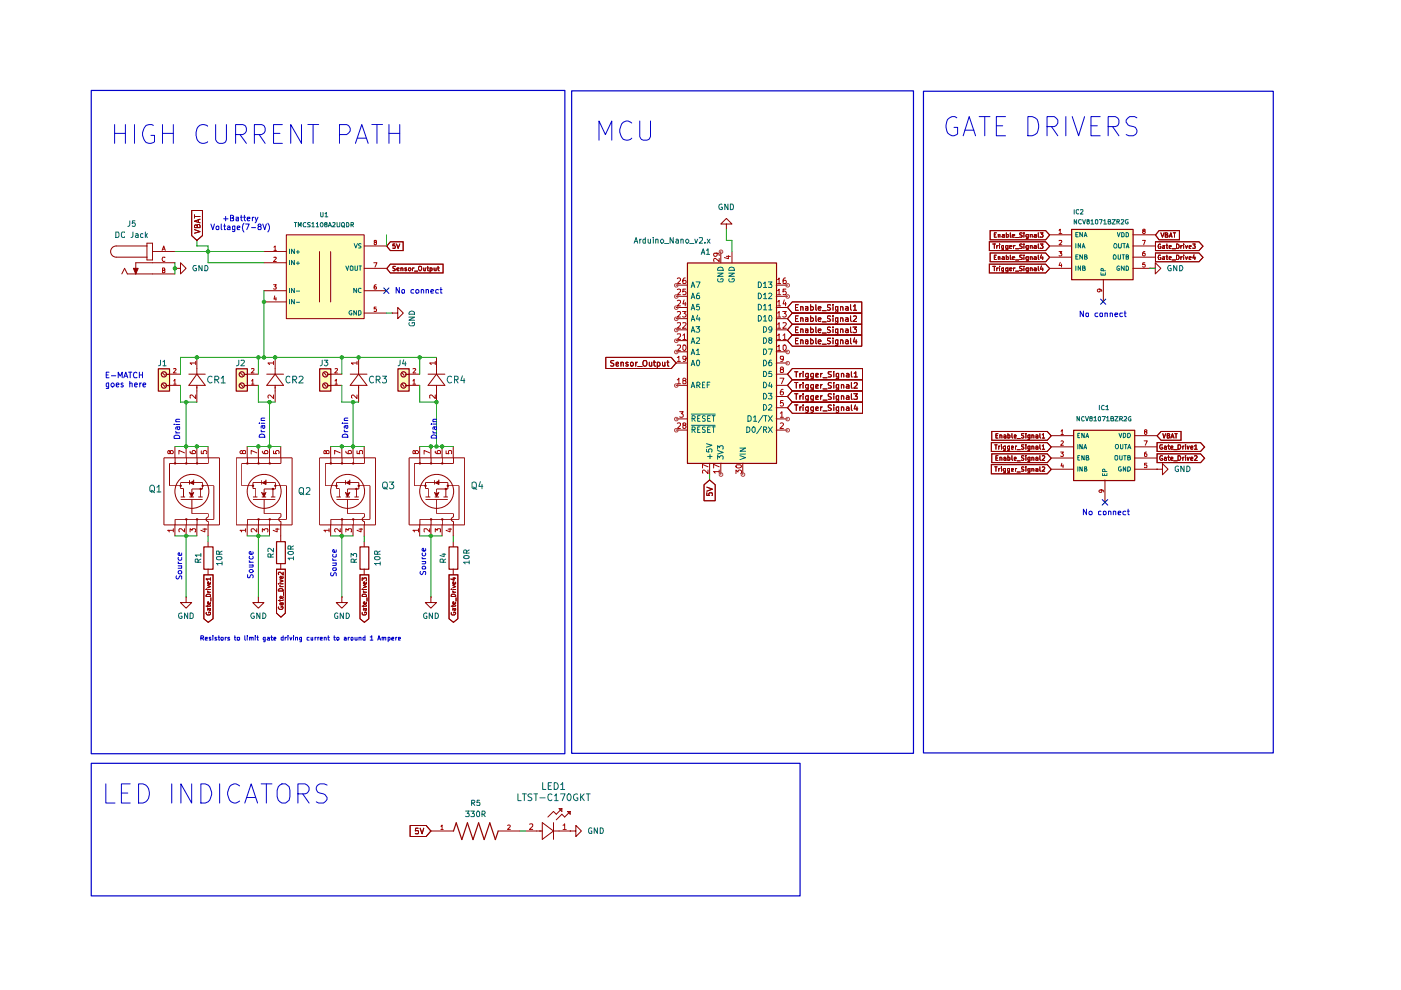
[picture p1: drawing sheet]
<svg xmlns="http://www.w3.org/2000/svg" width="297mm" height="210mm" viewBox="0 0 297 210" stroke-linecap="round" stroke-linejoin="round" font-family="sans-serif">
<g fill="#ffb">
<path d="M145.8 55.8h18.8v42.5h-18.8z"/>
<path d="M33.6 78.2h2.3v4.7h-2.3z"/>
<path d="M67.8 78.2h2.3v4.7h-2.3z"/>
<path d="M84.4 78.2h2.3v4.7h-2.3z"/>
<path d="M50.1 78.2h2.4v4.7h-2.4z"/>
<path d="M227.6 91.2h13v10.7h-13z"/>
<path d="M227.2 48.6h13v10.7h-13z"/>
<path d="M60.7 49.8h16.6v17.8h-16.6z"/>
</g>
<g fill="none" stroke="#910000" stroke-width=".21">
<path d="M98.5 97.1v14.2h-11.8M90.2 105.9h4.8M90.2 105.4h1M90.8 103.6v1.8M91.4 110.1v1.2M92.2 105.4h.9M92.6 105.9v3h3.5v.7M93.8 110.1v1.2M94 105.4h1M94.5 103.7v1.7M96.1 109.6a.47 .47 0 0 0-.4 .5 .47 .47 0 0 0 .4 .5M96.1 110.5v.8"/>
<path d="M97.3 103v7.1h-8.3v1.2M95.2 121.9h1.9v9.3l-1 .8-.9-.8zM95.7 129.9v.3l.1 .2h.6l.2-.4-.1-.2h-.3v.2M95.7 126.2l.1-.2h.6l.2 .2v.3h-.9zM95.7 125h.1M96 125.3l.2 .3M96 124.1l.6 .3-.6 .2M96 128.4v.3M96 125.6h.6M96 125h.6M96 122.6h.6M96.2 129l.2 .5 .2-.2-.1-.3"/>
<path d="M96.3 122.4v.6l-.7-.2M96.5 127.7l.1 .2-.2 .2-.4-.1v-.3l.2-.1 .1 .5M96.5 123.4l.1 .3-.2 .2h-.3l-.1-.5h.2l.1 .5M96.6 129h-.6v.4M96.6 128.4l-.1 .1h-.8M96.7 126.7v.7"/>
</g>
<path d="M91.3 110l.2 .1v.1l-.2-.1zM93.7 110l.2 .1-.1 .1-.2-.1z" fill="none" stroke="#910000" stroke-width=".25"/>
<path d="M92.2 104.4h.9l-.5 1z" fill="#910000"/>
<g fill="none" stroke="#910000" stroke-width=".21">
<path d="M87.8 103h2.4M92.1 104.4l.4 .9 .5-.9M92.2 102.3h-2v1.3h.6M92.2 101.8v.9M93.1 102.3h1.9v1.4h-2.4v.7M95 103h2.3"/>
<circle cx="92.6" cy="104.2" r="3.6"/>
</g>
<path d="M90.2 102.9l.1 .1v.1l-.2-.1zM94.5 103.6l.2 .1-.1 .1-.2-.1zM94.9 102.9l.2 .1-.1 .1-.2-.1z" fill="none" stroke="#910000" stroke-width=".25"/>
<path d="M92.2 102.3l.9-.5v.9z" fill="#910000"/>
<g fill="none" stroke="#910000" stroke-width=".21">
<path d="M25.8 58.1l.6-1.2 .6 1.2M28.8 55.7v2.4M31.2 52.2h-6.6a1.19 1.19 0 0 0-1.1 1.1 1.19 1.19 0 0 0 1.1 1.2M56 53.3h4.7M56 55.7h4.7M60.7 49.8h16.5v17.8h-16.5zM67.7 53.3v10.7M70.1 53.3v10.7M77.2 52.2h4.8M77.2 56.9h4.8M82.8 56h11.1v1.9h-11.1l-.8-1zM83.8 56.5l-.5 .1v.2l.5 .3-.1 .3-.4-.1"/>
<path d="M84.2 57.1l.4-.1v-.2l-.4 .1v.3l.1 .2 .3-.1M85 56.9h.4v.5M85 56.8v.6M86.2 56.8h-.3v.3l.4 .1-.2 .2-.2-.1M86.6 56.9l.4-.1 .1 .4-.1 .2-.4-.1zM87.5 56.8v.6M87.8 56.8l-.3 .2M87.9 57.5h.7M88.8 56.6l.1-.1a.47 .47 0 0 1 .5 .4 .47 .47 0 0 1-.4 .5 .6 .6 0 0 1-.2-.8zM89.8 56.8v.5h.4M90.2 56.8v.6M90.5 56.8h.3"/>
<path d="M90.7 56.5v.8l.1 .1M91.2 57.3h.4l-.1-.5h-.3v.9M92 56.8v.4l.2 .2 .3-.1M92.5 56.8v.6M92.8 56.8h.3M92.9 56.5v.7l.2 .2M152.8 53.3v2.4M154 47.5h1.2l-1.2-1.2-1.2 1.2h1.2v1.1M154 48.6h.1M155.2 53.3v2.4M56 61.6h4.7M56 64h4.7"/>
<path d="M77.2 61.6h4.8M77.2 66.4h4.8M83.1 66.4h1.2v-1.2l1.2 1.2-1.2 1.2v-1.2M83.1 66.4h.1M90.8 79.3h3.5M92.5 75.8v3.5M92.5 79.3l1.8 2.4h-3.5zM128.4 75.8h13.9l1 1.2-1 1.1h-13.9zM130.1 76.5h-.5l-.1 .1 .1 .4 .5 .1v.4l-.1 .1h-.5M130.6 77.2l.5-.1v-.2h-.5v.7h.5M131.7 77l.1-.2 .4 .1v.7M131.7 76.8v.8"/>
<path d="M133.2 76.9l-.4-.1-.1 .2 .1 .2 .4 .1v.3h-.5M133.7 77l.2-.2 .3 .1v.7h-.3l-.2-.1zM134.8 76.8v.8M135.1 76.8l-.3 .2M135.2 77.7h.9M136.5 76.5h.5a.77 .77 0 0 1-.2 1.1h-.3a.87 .87 0 0 1 0-1.1zM137.7 76.8v.8h.3l.2-.1M138.2 76.8v.8M138.5 76.8h.5M138.7 76.5v1l.3 .1M139.4 76.9l.3-.1 .3 .2-.1 .6h-.5M139.4 76.8v1.2"/>
<path d="M140.5 76.8v.7l.1 .1 .4-.1M141 76.8v.8M141.4 76.8h.4M141.6 76.5v1.1h.2M143.3 77h2.4M143.3 74.6h2.4M143.3 72.2h2.4M143.3 69.9h2.4M143.3 67.6h2.4M143.3 65.2h2.4M143.3 62.8h2.4M143.3 60.5h2.4"/>
<path d="M164.6 79.3h2.4M164.6 77h2.4M164.6 74.6h2.4M164.6 72.2h2.4M164.6 69.9h2.4M164.6 67.6h2.4M164.6 65.2h2.4M164.6 62.8h2.4M164.6 60.5h2.4M89 94.7v2.3M89 97.1v1.2M91.4 94.7v3.6"/>
<path d="M92.5 81.7v3.6M93.7 94.7v2.3M93.8 97.1v1.2M96.1 94.7v2.3M96.1 97.1v1.2h-8.3v4.7M98.5 97.1h-11.8v14.2M143.3 81.7h2.4M143.3 91.2h2.4M143.3 88.8h2.4M150.5 98.2v2.4M152.8 98.2v2.4M157.5 98.2v2.4"/>
<path d="M164.6 81.7h2.4M164.6 91.2h2.4M164.6 88.8h2.4M164.6 86.4h2.4M164.6 84.1h2.4M89 111.3v2.3M91.4 111.3v2.3M93 101.8v.9l-.9-.4M93.7 111.3v2.3M96.1 111.3v2.3M96.1 114.8v1.1M149.3 102.8l1.2-1 1.1 1v3.4h-2.3z"/>
<path d="M149.9 104.5v.6h.6l-.2-.1v-.4l.2-.1h.5v.6M149.9 103.3l1.1 .4-1.1 .4M96.1 120.6v1.2M87 175h3.3l1.1 1.2-1.1 1.2h-3.3zM88.6 175.6h-.5v.6l.5-.1v.7l-.5-.1M89.1 175.6l.4 1.2 .3-1.2M91.4 176.2h4.7M105.6 176.2h4.6M111.4 176.2h3.6M115 174.4l2.3 1.8-2.3 1.8zM117.3 176.2h3.6M117.3 174.4v3.6"/>
<path d="M118.5 171.4h.6v.6zM119.1 171.4l-1.2 1.2-.6-.6-1.1 1.2M120.3 172h.6v.6zM120.9 176.2h1.2v-1.2l1.2 1.2-1.2 1.2v-1.2M120.9 176.2h.1M120.9 172l-1.2 1.2-.6-.6-1.2 1.2"/>
</g>
<path d="M145.8 55.8h18.8v42.5h-18.8zM89 98.1l.2 .2-.1 .1-.2-.1zM91.3 98.1l.2 .2v.1l-.2-.1zM93.7 98.1l.2 .2-.1 .1-.2-.1zM95.2 116h1.9v4.7h-1.9zM96.1 176.2l.6-1.7 1.2 3.5 1.2-3.5 1.2 3.5 1.2-3.5 1.2 3.5 1.1-3.5 1.2 3.5 .6-1.8" fill="none" stroke="#910000" stroke-width=".25"/>
<g fill="none" stroke="#b90000" stroke-width=".21">
<path d="M58.1 52.4l.2-.2v.9M58.1 54.6l.4-.1 .1 .3-.6 .7h.6M58.1 53.1h.5M79.2 55.7h.7l-.4 .9M79.5 51.4l-.2-.3 .5-.1v.3l-.5 .2v.3l.2 .1 .3-.2-.1-.3M143.6 59.1l.2-.2h.3l.2 .2v.3l-.7 .7h.7M145.3 58.9l-.4 .1-.1 .3v.7l.5 .1 .2-.2v-.3l-.2-.2h-.4l-.1 .2M151.8 53.7l.3 .1v.3l-.3 .3-.4-.1v-.6h.8l.3 .5M152.5 54.8v.7l-.9-.7-.3 .2 .1 .5M154 54.4h.9M154.4 54.2v.7l-.8-.3M164.8 59.3h.2l.2-.4v1.2"/>
<path d="M166.5 58.9l-.3 .1-.2 .3v.7l.5 .1 .2-.2v-.3l-.2-.2h-.4l-.1 .2M58 60.4h.6l-.3 .4h.2v.5l-.5-.1M58.3 62.7l-.2 .7h.5M58.5 63.1v.6M79.8 60.4l-.5 .2v.6l.5 .1v-.5h-.4l-.1 .2M79.8 65.1h-.5v.4l.4-.1 .1 .2v.4h-.5M92.3 77h-1.2l.3 .3M92.3 76.6v.7M143.6 75.8l.3-.3v1.1M143.6 73.2h.7v.5l-.7 .6h.7M143.6 70.9h.7v.4l-.7 .7h.7M143.6 68.5h.7v.4l-.7 .7h.7"/>
<path d="M143.6 66.1h.7v.4l-.7 .7h.7M143.6 63.8h.7v.4l-.7 .7h.7M143.6 61.4h.7v.4l-.7 .7h.7M143.6 76.6h.7M144.7 66h.8l-.5 .5 .5 .2-.1 .4h-.7M144.8 71.1l.3-.3v1.2M144.8 68.5l.5-.1 .2 .3-.8 .9h.8M144.8 72h.7M144.9 73.2a.6 .6 0 0 1 .6 .4 .6 .6 0 0 1-.2 .7h-.3l-.2-.2v-.8zM145 63.6l-.2 .8h.7M145.3 64.1v.8M145.4 61.3h-.6v.6l.4-.2 .3 .3-.1 .4h-.6"/>
<path d="M145.5 75.9l-.3 .3-.4-.1v-.5l.5-.1a.82 .82 0 0 1-.1 1.1h-.3M164.8 73.5l.4-.3v1.1M164.8 71.1l.4-.3v1.2M164.8 68.7l.4-.3v1.2M164.8 66.4l.4-.4v1.2M164.8 64l.4-.3v1.2M164.8 61.6l.4-.3v1.2M164.8 74.3h.7M164.8 72h.7M164.8 69.6h.7M164.8 67.2h.7M164.8 64.9h.7"/>
<path d="M164.8 62.5h.7M164.8 60.1h.7M165.7 78.3h-.2a.31 .31 0 0 1 .1-.4 .31 .31 0 0 1 .4 .1v.3l-.5 .1v.6h.5l.1-.4-.2-.3M165.9 66h.8l-.4 .5 .4 .2-.1 .4h-.7M166 71.1l.4-.3v1.2M166 68.5l.5-.1 .2 .3-.8 .9h.8M166 72h.7M166.1 75.9a.35 .35 0 0 1-.3 .3 .35 .35 0 0 1-.4-.3l.1-.4h.5v.9l-.1 .2h-.4M166.2 73.2a.6 .6 0 0 1 .6 .4 .6 .6 0 0 1-.3 .7h-.2l-.3-.2v-.8zM166.3 63.6l-.3 .8h.7M166.5 64.1v.8M166.6 61.3h-.6v.6l.5-.2 .2 .3-.1 .4h-.6"/>
<path d="M88.1 95.8l.1-.3h.3l.2 .3-.1 .4h-.5v-.4l-.4-.3-.2 .2v.4l.4 .1 .2-.2M91.1 96l-1.2-.5v.8M92.3 95.7v.3l.2 .2h.8l.1-.5-.2-.2h-.3l-.2 .2v.4l.2 .1M92.3 83.7v.8l-.9-.8-.3 .1 .1 .6M94.6 95.6v.6h.6l-.1-.5 .1-.2h.4l.2 .2-.1 .5M143.6 89.7h.7v.5l-.7 .6h.7M143.6 80.5h.2l.1-.3v1.2M143.6 81.4h.7M144.1 87.3h.8l-.5 .4 .4 .1v.6h-.7M144.9 90.2l-.1-.1v-.4h.6v.4l-.6 .2v.5h.1h.5l.1-.2-.3-.4M144.9 80.7l-.1-.1 .1-.4h.3l.3 .2-.2 .3h-.4l-.1 .2 .1 .5h.4l.2-.2v-.3l-.3-.2M150.1 99.7v.7l-.8-.7-.4 .2 .1 .4"/>
<path d="M150.1 99l-1.2-.5v.7M152.5 100h-1.2l.3 .3M152.5 99l-1.2-.5v.7M152.5 99.7v.6M156 98.7l.2-.1h.8l.2 .2a.65 .65 0 0 1-.5 .4 .65 .65 0 0 1-.7-.3zM165.4 80.2h.8l-.5 1.2M165.4 89.7h.5l.2 .3-.7 .8h.7M165.4 87.6l.4-.3v1.2M165.4 88.5h.7M166 84.9h-.5l-.1 .6 .2-.2 .4 .1v.6h-.6M166 82.5h-.2a.73 .73 0 0 0-.1 1.2h.3v-.6h-.5l-.1 .1M88.7 112.4h-1.2l.4 .4"/>
<path d="M88.7 112.1v.7M91.1 112.1v.7l-.7-.7-.5 .1 .1 .6M92.3 112.8v-.7l.4 .3 .1-.3h.5v.7M95 112.2h.8M95.4 112v.8l-.8-.4M156 100.4v-.7l.5 .4v-.4h.6l.1 .5-.1 .2M93.5 175.2l.2-.3v1M93.5 175.9h.5M107.6 175l.4-.1 .2 .2-.6 .8h.6M112.3 174.8h.6v.4l-.6 .7h.6M119.4 175l.3-.3v1.2M119.4 175.9h.7"/>
</g>
<g fill="none" stroke="#006665" stroke-width=".21">
<path d="M61.4 52.8v1M61.4 55.2v.9M62.4 52.8v1l-.6-1v1M62.4 55.2v.9l-.6-.9v.9M62.8 53.4h.7M62.8 55.8h.7M63.2 53.1v.7M63.2 55.5v.6M73.3 56.4l.4 .9 .2-.9M74.4 56.4l.4 .2v.6l-.1 .1-.4-.1v-.6zM75.1 51.6l.3 1 .4-1M75.3 56.4l.1 .9 .4-.1v-.8"/>
<path d="M76.1 56.4h.5M76.4 56.4v.9M76.5 51.7h-.5v.3l.5 .2v.4h-.5M147.6 59.8h.8l-.5 1.2M152.1 57.9h1.2l-1.2 .7h1.2M152.2 59.1a.45 .45 0 0 0 .2 .7h.7a.45 .45 0 0 0 .1-.7h-.4v.2M152.3 56.7h.9l.1 .6h-1.2zM154.5 57.9h1.2l-1.2 .7h1.2M154.6 59.1a.45 .45 0 0 0 .2 .7h.6a.45 .45 0 0 0 .2-.7h-.4v.2M154.7 56.7h.8l.2 .6h-1.2zM160.8 59.8a.66 .66 0 0 1 .6 .4 .66 .66 0 0 1-.2 .8h-.4zM162.9 59.8h.8l-.5 .5h.4l.1 .2-.1 .5-.7-.1"/>
<path d="M61.4 61.1v1M61.4 63.5v.9M62.4 61.1v1l-.6-1v1M62.4 63.5v.9l-.6-.9v.9M62.8 61.7h.7M62.8 64.1h.7M74.6 65.9h-.3a.45 .45 0 0 0-.2 .6l.3 .3 .2-.1v-.3h-.2M75.6 61.1v1l-.6-1v1M75.6 65.9v.9l-.6-.9v.9M76 65.9h.4l.1 .1v.5l-.2 .3h-.3zM76.5 61.2l-.4-.1a.48 .48 0 0 0-.1 .6 .48 .48 0 0 0 .5 .3M146.6 77.6l.3-1.2 .4 1.2"/>
<path d="M146.6 75.2l.3-1.2 .4 1.2M146.6 72.8l.3-1.2 .4 1.2M146.6 70.4l.3-1.1 .4 1.1M146.6 68.1l.3-1.2 .4 1.2M146.6 65.7l.3-1.2 .4 1.2M146.6 63.3l.3-1.2 .4 1.2M146.6 61l.3-1.2 .4 1.2M146.6 77.2h.6M146.6 74.8h.6M146.6 72.5h.6M146.6 70.1h.6M146.6 67.7h.6"/>
<path d="M146.6 65.4h.6M146.6 63h.6M146.6 60.6h.6M147.6 69.3h.7l-.4 .4 .4 .1v.6h-.7M147.7 74.3l.3-.3v1.2M147.7 71.7l.6-.1v.4l-.7 .8h.7M147.7 75.2h.6M147.7 76.5l.1-.1a.59 .59 0 0 1 .6 .3 .59 .59 0 0 1-.1 .7l-.2 .2-.4-.2zM147.9 66.8l-.2 .8h.7M148.3 64.5h-.6v.6l.1-.2 .5 .1v.6h-.6M148.3 62.1h-.3a.93 .93 0 0 0-.3 1.2h.6v-.5v-.1h-.6v.1M148.3 67.3v.8"/>
<path d="M160.8 66.9a.6 .6 0 0 1 .7 .6 .6 .6 0 0 1-.7 .6zM160.8 64.5a.6 .6 0 0 1 .7 .6 .6 .6 0 0 1-.7 .6zM160.8 62.1a.66 .66 0 0 1 .6 .5 .66 .66 0 0 1-.2 .7h-.4zM161.9 78.7h.4l.2 .3 .1 .3-.3 .5h-.4zM161.9 76.4h.4a.66 .66 0 0 1 .2 .7 .66 .66 0 0 1-.6 .5zM161.9 74h.4a.66 .66 0 0 1 .2 .7 .66 .66 0 0 1-.6 .5zM161.9 71.6h.4a.66 .66 0 0 1 .2 .8 .66 .66 0 0 1-.6 .4zM161.9 69.3a.6 .6 0 0 1 .7 .5 .6 .6 0 0 1-.7 .6zM161.9 67.2l.3-.3v1.2M161.9 64.9l.3-.4v1.2M161.9 62.5l.3-.4v1.2M161.9 60.1l.3-.3v1.2"/>
<path d="M161.9 68.1h.7M161.9 65.7h.7M161.9 63.3h.7M161.9 61h.7M162.9 74h.8l-.5 1.2M163 64.9l.3-.4v1.2M163 62.3l.4-.2 .3 .4-.8 .8h.8M163 65.7h.7M163.1 67l.3-.1a.78 .78 0 0 1 0 1.2l-.3-.1zM163.2 72.1l-.2-.2 .1-.3h.5v.5h-.5l-.1 .2v.3l.2 .2 .5-.2-.1-.5h-.2M163.6 78.7h-.5l-.1 .5h.4l.3 .1-.1 .5h-.6M163.6 76.4h-.4l-.1 .2v.9h.5l.1-.5a.35 .35 0 0 0-.4-.2 .35 .35 0 0 0-.3 .2"/>
<path d="M163.7 69.8l-.5 .2-.2-.2v-.3a.35 .35 0 0 1 .3-.3 .35 .35 0 0 1 .4 .3l-.2 .9h-.4M146.6 82.2l.3-1.2 .4 1.2M146.6 90.2h5M146.6 87.8h5M146.6 81.9h.6M146.7 91.1h.5l.2-.2-.1-.3-.6-.1v1.2M146.7 88.7h.5l.2-.1-.1-.4-.6-.1v1.2M147 91.1l.4 .6M147 88.7l.4 .6M147.7 81.7h.5l.2-.4-.2-.3h-.5v1.2M147.9 91.1h.4M147.9 88.7h.4"/>
<path d="M148 81.7l.4 .5M148.4 90.5h-.5v1.2h.5M148.4 88.1h-.5v1.2h.5M148.9 81.6h.4M149.4 81h-.5v1.2h.5M149.5 90.6h-.6v.3l.6 .4v.3h-.6M149.5 88.2h-.6v.4l.6 .3v.3h-.6M149.8 95.2v.6h.6l-.2-.1 .1-.5h.6v.6M149.8 94.1l1.2 .3-1.2 .4M149.9 81.6h.5M150 96.8h1M150 91.1h.5"/>
<path d="M150 88.7h.5M150.5 81h-.6v1.2M150.5 96.4v.9M150.6 90.5h-.6v1.2h.6M150.6 88.1h-.6v1.2h.6M151 88.1h.6M151 90.5h.6M151.3 88.1v1.2M151.3 90.5v1.2M152.1 97.4v-.8l.5 .4 .2-.4 .4 .1v.7M152.1 95.5l1.2 .4-1.2 .4M152.1 95.2v-.7l.5 .4 .1-.3h.5v.6"/>
<path d="M156.9 96.6l1.2 .4-1.2 .5M156.9 95h1.2l-1.2 .7h1.2M156.9 96.3h1.2M158.3 90.5l.6 .2 .1 .3-.1 .5-.3 .2h-.3zM158.6 88.1h.3l.4 .3v.7l-.4 .2h-.3zM159.6 90.6l.3-.1 .2 .3v.6l-.3 .3a.7 .7 0 0 1-.2-1.1zM159.8 88.5l.3-.4v1.2M159.8 89.3h.6M161.5 90.4l-1.1 1.5M161.8 88.1l-1 1.5M161.9 91.1h.5l.2-.2-.1-.3-.6-.1v1.2M161.9 85.8l.5 .1 .2 .5a.57 .57 0 0 1-.7 .6z"/>
<path d="M161.9 83.4a.66 .66 0 0 1 .6 .4 .66 .66 0 0 1-.2 .8h-.4zM161.9 81a.66 .66 0 0 1 .6 .5 .66 .66 0 0 1-.2 .7h-.4zM162 88.1h.6M162.1 91.1l.5 .6M162.3 88.1v1.2M162.9 83.4h.8l-.5 .5h.4l.1 .2-.1 .5-.7-.1M162.9 90.5l.8 1.2M162.9 88.1l.8 1.2M163 85.9l.4-.1 .3 .3-.8 .9h.8M163.2 81l-.2 .9h.7M163.6 81.4v.8M163.7 90.5l-.8 1.2"/>
<path d="M163.7 88.1l-.8 1.2"/>
</g>
<path d="M28.3 56.9h1l-.5 1.2z" fill="#910000"/>
<g fill="none" stroke="#910000" stroke-width=".21">
<path d="M24.6 54.5h6.6M27 58.1h10.1M28.3 56.9h1l-.5 1.2zM28.8 55.7h8.3M31.2 51.6h1.1v3.5h-1.1zM32.3 53.3h4.8M37.1 56.9h1.2v-1.2l1.2 1.2-1.2 1.2v-1.2M37.1 56.9h.1M34.5 79.1l.5 .5M35.9 79.3h2.4M34.5 81.4l.5 .6M35.9 81.7h2.4"/>
<path d="M46.5 97.1v14.2h-11.7M38.3 105.9h4.7M38.3 105.4h.9M38.9 103.6v1.8M39.5 110.1v1.2M40.2 105.4h.9M40.7 105.9v3h3.5v.7M41.8 110.1v1.2M42 105.4h1M42.5 103.7v1.7M44.2 109.6a.47 .47 0 0 0-.5 .5 .47 .47 0 0 0 .5 .5M44.2 110.5v.8"/>
<path d="M45.3 103v7.1h-8.2v1.2M39.5 126.6v1.2h1.1l-1.1 1.1-1.2-1.1h1.2M39.5 126.6h.1"/>
</g>
<path d="M34.4 53.1l.3-.9 .4 .9M34.5 57.3h.3l.2-.2-.2-.3h-.3v1l.5-.1v-.3l-.2-.1M34.5 52.8h.4M35 54.6l-.5-.1a.48 .48 0 0 0-.1 .6 .48 .48 0 0 0 .6 .3M36.8 78.2l.5-.1v.3l-.6 .7h.6M36.8 80.8l.3-.4v1M36.8 81.4h.5" fill="none" stroke="#b90000" stroke-width=".21"/>
<g fill="none" stroke="#910000" stroke-width=".25">
<path d="M33.6 78.2h2.3v4.7h-2.3zM35.2 79.4h.7M35.2 81.7h.7M39.4 110l.2 .1v.1l-.2-.1zM41.7 110l.2 .1-.1 .1-.1-.1z"/>
<circle cx="34.8" cy="79.4" r=".55"/>
<circle cx="34.8" cy="81.7" r=".55"/>
</g>
<path d="M40.2 104.4h.9l-.4 1z" fill="#910000"/>
<g fill="none" stroke="#910000" stroke-width=".21">
<path d="M35.9 103h2.4M40.1 104.4l.5 .9 .5-.9M40.2 102.3h-1.9v1.3h.6M40.2 101.8v.9M41.1 102.3h1.9v1.4h-2.3v.7M43 103h2.3"/>
<circle cx="40.7" cy="104.2" r="3.6"/>
</g>
<path d="M38.3 102.9l.1 .1v.1l-.2-.1zM42.5 103.6l.2 .1-.1 .1-.2-.1zM42.9 102.9l.2 .1-.1 .1-.2-.1z" fill="none" stroke="#910000" stroke-width=".25"/>
<path d="M40.2 102.3l.9-.5v.9z" fill="#910000"/>
<g fill="none" stroke="#910000" stroke-width=".21">
<path d="M40.6 44.6h2.3v5.4l-1.2 1-1.1-1zM41.2 48.7l1.2 .4-1.2 .3M41.2 45.6v.6M41.2 45.9h1.2M41.8 47.9l.2-.3 .4 .2v.5h-1.2l.1-.5h.4l.1 .5M42.1 46.6v.6M42.4 46.5l-1.2 .4 1.2 .3M82.8 51.3h2.7v1.8h-2.7l-.8-.9zM83.7 51.7h-.4v.5l.4-.1 .1 .1-.1 .5-.4-.1M84.1 51.7l.3 1 .4-1M37.1 94.7v3.6M39.5 94.7v2.3"/>
<path d="M39.5 97.1v1.2M41.7 94.7v2.3M41.8 97.1v1.2M44.1 94.7v2.3M44.2 97.1v1.2h-8.3v4.7M46.5 97.1h-11.7v14.2M79.6 97.1v14.2h-11.8M37.1 111.3v2.3M39.5 111.3v2.3M41.1 101.8v.9l-1-.4M41.7 111.3v2.3M44.1 111.3v2.3"/>
<path d="M71.3 105.9h4.8M71.3 105.4h1M71.9 103.6v1.8M72.5 110.1v1.2M73.3 105.4h.9M73.7 105.9v3h3.6v.7M74.9 110.1v1.2M75.1 105.4h1M75.6 103.7v1.7M77.3 109.6a.47 .47 0 0 0-.5 .5 .47 .47 0 0 0 .5 .5M77.3 110.5v.8M78.4 103v7.1h-8.3v1.2"/>
</g>
<path d="M37.1 98.1l.2 .2-.1 .1-.2-.1zM39.4 98.1l.2 .2v.1l-.2-.1zM41.7 98.1l.2 .2-.1 .1-.1-.1zM72.5 110l.1 .1v.1l-.2-.1zM74.8 110l.2 .1-.1 .1-.1-.1z" fill="none" stroke="#910000" stroke-width=".25"/>
<path d="M36.1 95.8l.2-.3 .4 .3v.4h-.5l-.2-.6h-.4v.6h.4l.1-.2M39.1 96l-1.2-.5v.8M40.3 95.7v.3l.3 .2h.7l.2-.4-.3-.3h-.2l-.3 .3 .1 .4h.2M42.7 95.6v.6h.5v-.6l.4-.1 .3 .3-.2 .4M36.7 112.4h-1.1l.3 .4M36.7 112.1v.7M39.1 112.1v.7l-.7-.7h-.4v.7M40.3 112.8v-.7l.4 .3 .1-.3h.5l.2 .2v.3l-.2 .2M43 112.2h.9M43.4 112v.8l-.8-.4" fill="none" stroke="#b90000" stroke-width=".21"/>
<path d="M73.3 104.4h.9l-.5 1z" fill="#910000"/>
<g fill="none" stroke="#910000" stroke-width=".21">
<path d="M69 103h2.3M73.2 104.4l.5 .9 .5-.9M73.3 102.3h-2v1.3h.6M73.3 101.8v.9M74.2 102.3h1.9v1.4h-2.4v.7M76.1 103h2.3"/>
<circle cx="73.7" cy="104.2" r="3.6"/>
</g>
<path d="M71.3 102.9l.2 .1-.1 .1-.2-.1zM75.5 103.6l.2 .1-.1 .1-.2-.1zM76 102.9l.2 .1-.1 .1-.2-.1z" fill="none" stroke="#910000" stroke-width=".25"/>
<path d="M73.3 102.3l.9-.5v.9z" fill="#910000"/>
<g fill="none" stroke="#910000" stroke-width=".21">
<path d="M40 79.3h3.5M41.7 79.3l1.8 2.4h-3.5zM41.7 75.8v3.5M51 79.1l.5 .5M52.4 79.3h2.4M56.6 79.3h3.5M58.3 79.3l1.8 2.4h-3.5zM58.3 75.8v3.5M68.7 79.1l.5 .5M70.1 79.3h2.4M74.3 79.3h3.5M76 75.8v3.5"/>
<path d="M76 79.3l1.8 2.4h-3.5zM85.3 79.1l.4 .5M86.7 79.3h2.3M41.7 81.7v3.6M51 81.4l.5 .6M52.4 81.7h2.4M58.3 81.7v3.6M61.9 97.1v14.2h-11.8M68.7 81.4l.5 .6M70.1 94.7v3.6M70.1 81.7h2.4M72.5 94.7v2.3"/>
<path d="M72.5 97.1v1.2M74.8 94.7v2.3M74.9 97.1v1.2M76 81.7v3.6M77.2 94.7v2.3M77.3 97.1v1.2h-8.3v4.7M79.6 97.1h-11.8v14.2M85.3 81.4l.4 .6M86.7 81.7h2.3M44.1 114.8v1.1M53.6 105.9h4.8M53.6 105.4h1"/>
<path d="M54.2 103.6v1.8M54.8 110.1v1.2M55.5 105.4h.9M56 105.9v3h3.6v.7M57.2 110.1v1.2M57.4 105.4h1M57.9 103.7v1.7M59.5 113.6v1.2M59.5 119.5v1.1M59.6 109.6a.47 .47 0 0 0-.5 .5 .47 .47 0 0 0 .5 .5M59.6 110.5v.8M60.7 103v7.1h-8.2v1.2"/>
<path d="M70.1 111.3v2.3M72.5 111.3v2.3M74.2 101.8v.9l-1-.4M74.8 111.3v2.3M77.2 111.3v2.3M77.2 114.8v1.1M43.2 121.9h2v9.3l-1 .8-1-.8zM43.7 126.2l.2-.2h.5l.2 .2v.3h-.9zM43.7 125h.1M43.8 129.9l-.1 .1 .2 .4h.5l.2-.2v-.3l-.4-.1v.2M44 125.3l.2 .3M44 124.1l.6 .3-.6 .2"/>
<path d="M44 125.6h.6M44 125h.6M44 128.4v.3M44.1 120.6v1.2M44.2 129l.2 .5 .2-.1v-.4h-.6v.4M44.6 128.4v.1h-.9M44.6 127.7l-.1 .4h-.4l-.1-.4 .2-.1 .2 .5M44.6 123.4l-.1 .5h-.4l-.1-.5h.2l.2 .5M44.6 122.8h-.9l.2 .2M44.6 122.5v.5M44.7 126.7v.7M54.8 126.6v1.2h1.2l-1.2 1.1-1.2-1.1h1.2"/>
<path d="M54.8 126.6h.1M58.6 120.7h1.9v9.3l-.9 .9-1-.9zM59 125.1l.3-.3h.5l.2 .3v.2h-1zM59 123.8h.1M59.1 128.7l-.1 .2 .3 .3h.5l.2-.3-.1-.3h-.3v.2M59.4 124.1l.1 .3M59.4 122.9l.6 .3-.6 .2M59.4 127.2v.3M59.4 124.4h.6M59.4 123.8h.6M59.6 127.8l.1 .5h.2v-.5M59.9 126.5l.1 .2-.1 .2h-.4l-.1-.3 .2-.2 .1 .5"/>
<path d="M59.9 122.3l.1 .2-.1 .2h-.4l-.1-.4 .2-.1 .1 .5M60 127.8h-.6v.5M60 127.2l-.1 .1h-.9M60 121.3v.6l-.6-.6h-.3v.5M60.1 125.6v.6M72.5 126.6v1.2h1.2l-1.2 1.1-1.2-1.1h1.2M72.5 126.6h.1M76.3 121.9h1.9v9.3l-.9 .8-1-.8zM76.8 129.9v.3l.2 .2h.5l.2-.4-.1-.2h-.3v.2M76.8 126.2l.2-.2h.5l.2 .2v.3h-.9zM76.8 125h.1M76.8 123.1v-.6l.3 .3 .1-.3h.4v.6"/>
<path d="M77 125.3l.2 .3M77 124.1l.7 .3-.7 .2M77 128.4v.3M77 125.6h.7M77 125h.7M77.2 120.6v1.2M77.3 129l.2 .5 .2-.2-.1-.3M77.6 127.7l.1 .2-.1 .2h-.4l-.2-.3 .3-.2 .1 .5M77.6 123.4l.1 .3-.1 .2h-.4l-.2-.4 .3-.1 .1 .5M77.7 129h-.6v.4M77.7 128.4l-.1 .1h-.8M77.8 126.7v.7"/>
<path d="M91.4 126.6v1.2h1.1l-1.1 1.1-1.2-1.1h1.2M91.4 126.6h.1"/>
</g>
<g fill="none" stroke="#910000" stroke-width=".25">
<path d="M50.1 78.2h2.4v4.7h-2.4zM51.8 79.4h.7M67.8 78.2h2.3v4.7h-2.3zM69.5 79.4h.6M84.4 78.2h2.3v4.7h-2.3zM86 79.4h.7M51.8 81.7h.7M69.5 81.7h.6M70.1 98.1l.2 .2-.1 .1-.2-.1zM72.5 98.1l.1 .2v.1l-.2-.1zM74.8 98.1l.2 .2-.1 .1-.1-.1zM86 81.7h.7"/>
<path d="M43.2 116h2v4.7h-2zM54.8 110l.1 .1v.1l-.2-.1zM57.1 110l.2 .1v.1l-.2-.1zM58.6 114.9h1.9v4.6h-1.9zM76.3 116h1.9v4.7h-1.9z"/>
<circle cx="51.3" cy="79.4" r=".55"/>
<circle cx="69" cy="79.4" r=".55"/>
<circle cx="85.6" cy="79.4" r=".55"/>
<circle cx="51.3" cy="81.7" r=".55"/>
<circle cx="69" cy="81.7" r=".55"/>
<circle cx="85.6" cy="81.7" r=".55"/>
</g>
<g fill="none" stroke="#b90000" stroke-width=".21">
<path d="M41.5 77h-1.2l.3 .3M41.5 76.6v.7M53.3 78.2l.5-.1v.4l-.5 .6h.5M58 77h-1.2l.3 .3M58 76.6v.7M71 78.2l.5-.1v.4l-.5 .6h.5M75.7 77h-1.2l.3 .3M75.7 76.6v.7M87.5 78.2l.6-.1v.2l-.6 .8h.6M41.5 83.7v.8l-.9-.8-.3 .1 .1 .6M53.3 80.8l.3-.4v1M53.3 81.4h.5"/>
<path d="M58 83.7v.8l-.9-.8-.3 .3 .1 .4M69.2 95.8l.1-.3 .5 .2-.1 .5h-.4l-.1-.4-.3-.3-.2 .2v.5l.5-.2M71 80.8l.3-.4v1M71 81.4h.5M72.1 96l-1.1-.5v.8M73.3 95.7l.1 .3 .3 .2h.7l.1-.5-.2-.2h-.3l-.2 .2v.4l.2 .1M75.7 95.6v.6h.6l-.1-.5 .2-.2h.3l.2 .2-.1 .5M75.7 83.7v.8l-.9-.8-.3 .3 .2 .4M87.5 80.8l.3-.4v1M87.5 81.4h.6M69.8 112.4h-1.1l.3 .4M69.8 112.1v.7"/>
<path d="M72.1 112.1v.7l-.6-.7h-.4l-.1 .2v.3l.1 .2M73.3 112.8v-.7l.5 .3 .1-.3h.5v.7M76.1 112.2h.8M76.5 112v.8l-.8-.4"/>
</g>
<path d="M55.5 104.4h.9l-.4 1z" fill="#910000"/>
<g fill="none" stroke="#910000" stroke-width=".21">
<path d="M51.3 103h2.3M55.5 104.4l.5 .9 .4-.9M55.5 102.3h-1.9v1.3h.6M55.5 101.8v.9M56.4 102.3h2v1.4h-2.4v.7M58.4 103h2.3"/>
<circle cx="56" cy="104.2" r="3.6"/>
</g>
<path d="M53.6 102.9l.2 .1-.1 .1-.2-.1zM57.8 103.6l.2 .1-.1 .1-.2-.1zM58.3 102.9l.2 .1-.1 .1-.1-.1z" fill="none" stroke="#910000" stroke-width=".25"/>
<path d="M55.5 102.3l.9-.5v.9z" fill="#910000"/>
<g fill="none" stroke="#910000" stroke-width=".21">
<path d="M40.6 44.6h2.3v5.4l-1.2 1-1.1-1zM41.2 48.7l1.2 .4-1.2 .3M41.2 45.6v.6M41.2 45.9h1.2M41.8 47.9l.2-.3 .4 .2v.5h-1.2l.1-.5h.4l.1 .5M42.1 46.6v.6M42.4 46.5l-1.2 .4 1.2 .3M82.8 56h11.1v1.9h-11.1l-.8-1zM82.8 51.3h2.7v1.8h-2.7l-.8-.9zM83.7 51.7h-.4v.5l.4-.1 .1 .1-.1 .5-.4-.1M83.8 56.5l-.5 .1v.2l.5 .3-.1 .3-.4-.1M84.1 51.7l.3 1 .4-1"/>
<path d="M84.2 57.1l.4-.1v-.2l-.4 .1v.3l.1 .2 .3-.1M85 56.9h.4v.5M85 56.8v.6M86.2 56.8h-.3v.3l.4 .1-.2 .2-.2-.1M86.6 56.9l.4-.1 .1 .4-.1 .2-.4-.1zM87.5 56.8v.6M87.8 56.8l-.3 .2M87.9 57.5h.7M88.8 56.6l.1-.1a.47 .47 0 0 1 .5 .4 .47 .47 0 0 1-.4 .5 .6 .6 0 0 1-.2-.8zM89.8 56.8v.5h.4M90.2 56.8v.6M90.5 56.8h.3"/>
<path d="M90.7 56.5v.8l.1 .1M91.2 57.3h.4l-.1-.5h-.3v.9M92 56.8v.4l.2 .2 .3-.1M92.5 56.8v.6M92.8 56.8h.3M92.9 56.5v.7l.2 .2M209.8 51.3h11.9l.8 .9-.8 .9h-11.9zM209.8 56h11.9l.8 .9-.8 1h-11.9zM209.9 48.9h11.8l.8 .9-.8 1h-11.8zM209.9 53.6h11.8l.8 1-.8 .9h-11.8zM210.5 51.7h.6M210.5 56.5h.6"/>
<path d="M210.8 49.8h.3M210.8 51.7v1M210.8 56.5v.9M210.8 54.5h.3M211.2 49.4h-.4v.9h.4M211.2 54.1h-.4v.9h.4M211.3 52.1v.6M211.3 56.8v.6M211.7 49.8l.3-.1v.6M211.7 52.1l-.4 .1M211.7 54.5l.3-.1v.6M211.7 56.8l-.4 .2"/>
<path d="M211.7 49.7v.6M211.7 54.4v.6M211.9 51.7v.1M211.9 56.5v.1M211.9 52.1v.6M211.9 56.8v.6M212.5 49.7l.4 .1v.5h-.4l-.1-.2 .2-.1 .3-.1M212.5 54.4l.4 .1v.5h-.4v-.3l.4-.1M212.8 52.7h-.4v-.6h.4v.8h-.4M212.8 57.3l-.3 .1-.2-.2 .1-.4h.4v.9h-.4M213.4 49.4v.9h.3l.1-.5-.4-.1M213.4 54.1v.9h.3l.1-.5-.4-.1"/>
<path d="M213.7 52.7h-.4v-.6h.4v.7l-.3 .2-.1-.1M213.7 57.3l-.3 .1-.2-.2 .1-.4h.4v.8l-.3 .1h-.1M214 52.3l.5-.1v-.1l-.5 .1v.4l.5 .1M214 57.1l.5-.1v-.2l-.5 .1v.3l.2 .2 .3-.1M214.2 49.4v.9h.2M214.2 54.1v.9h.2M214.6 50l.5-.1v-.2l-.5 .1v.4l.5 .1M214.6 54.7l.5-.1v-.2l-.5 .1 .1 .5h.4M214.9 52.1v.6M214.9 56.8v.6M215.2 52.1l-.3 .1M215.2 56.8l-.3 .2"/>
<path d="M215.3 50.4h.7M215.3 52.7h.7M215.3 55.1h.7M215.3 57.5h.7M216.7 49.4h-.4l-.1 .1v.3l.5 .1v.1v.3h-.5M216.7 51.8l-.4-.1-.1 .2v.3h.5v.2v.3h-.5M216.7 54.1h-.5v.4l.5 .1v.3v.1h-.5M216.7 56.5h-.5v.1v.3l.5 .1v.2l-.1 .2-.4-.1M217.1 49.4h.1M217.1 51.7v.1M217.1 54.1v.1M217.1 56.5v.1"/>
<path d="M217.1 49.7v.6M217.1 52.1v.6M217.1 54.4v.6M217.1 56.8v.6M218 50.3h-.4v-.6h.4v.8l-.2 .1-.2-.1M218 52.7h-.4v-.6h.4v.7l-.2 .2-.2-.1M218 55h-.4v-.6h.4v.8l-.2 .2-.2-.1M218 57.3l-.3 .1-.2-.2 .1-.4h.4v.8l-.2 .1h-.2M218.4 49.8h.5v.5M218.4 52.2h.5v.5M218.4 54.5h.5v.5M218.4 56.9h.5v.5"/>
<path d="M218.4 49.7v.6M218.4 52.1v.6M218.4 54.4v.6M218.4 56.8v.6M219.3 49.7l.4 .1v.5h-.4l-.1-.2 .5-.2M219.3 52.1l.4 .1v.5h-.4v-.4l.4-.1M219.3 54.4l.4 .1v.5h-.4l-.1-.2 .5-.2M219.3 56.8l.4 .1v.5M219.7 57l-.5 .1 .2 .3 .3-.1M220.1 49.4v.8l.2 .1M220.1 51.7v.9l.2 .1M220.1 54.1v.8l.2 .1"/>
<path d="M220.1 56.5v.7l.2 .2M220.6 49.4h.5l-.3 .3 .3 .2v.4l-.5-.1M220.6 51.7h.5l-.3 .4 .3 .1v.5l-.5-.1M220.8 54l-.2 .7h.5M220.8 56.4l-.2 .7h.5M221.1 54.4v.6M221.1 56.8v.6M222.5 49.8h4.7M222.5 54.5h4.7M222.5 52.2h4.7M222.5 56.9h4.7M233.9 59.3v4.6"/>
<path d="M240.2 56.9h4.7v1.2l1.2-1.2-1.2-1.2v1.2h-1.1M240.2 49.8h4.7M240.2 54.5h4.7M240.2 52.2h4.7M243.8 56.9h.1M245 51.3h9.2l.9 .9-.9 .9h-9.2zM245 53.6h9.2l.9 1-.9 .9h-9.2zM245.7 48.9h4.4v1.9h-4.4l-.7-1zM246 51.8v-.1a.56 .56 0 0 0-.3 1l.4-.1v-.4h-.1M246 54.1a.53 .53 0 0 0-.4 .4 .53 .53 0 0 0 .1 .5l.4-.1v-.3h-.1M246.1 49.4l.4 .9 .3-.9M246.5 52.1h.4v.6h-.4v-.4l.4-.1"/>
<path d="M246.5 54.4h.4v.6h-.4v-.2l.4-.2M247.1 49.8h.4l.1-.4h-.5v.9h.5v-.3l-.2-.2M247.2 52.1h.4M247.2 54.4h.4M247.4 51.7v1h.2M247.4 54.1v.9h.2M247.9 52.3l.4-.1-.4-.1v.6h.3M247.9 54.7l.4-.2-.4-.1v.6h.3M247.9 50.3l.3-.9 .3 .9M248 50h.4M248.5 52.7h.8M248.5 55.1h.8"/>
<path d="M248.8 49.4h.5M249 49.4v.9M249.4 51.7a.51 .51 0 0 1 .6 .4 .51 .51 0 0 1-.2 .6h-.4zM249.4 54.1h.4l.1 .2 .1 .3-.2 .4h-.4zM250.4 52.1v.6M250.4 54.4v.6M250.7 52.1h-.3v.1M250.7 54.4h-.3v.2M251 51.7v.1M251 54.1v.1M251 52.1v.6M251 54.4v.6"/>
<path d="M251.4 52.1l.1 .6 .3-.6M251.4 54.4l.1 .6 .3-.6M252.1 52.3l.5-.1-.5-.1v.6h.4M252.1 54.7l.5-.2-.5-.1v.6h.4M252.9 51.7h.5l-.2 .4 .2 .1v.4h-.5M253.2 54l-.3 .7h.6M253.3 54.4v.6M128.4 75.8h13.9l1 1.2-1 1.1h-13.9zM130.1 76.5h-.5l-.1 .1 .1 .4 .5 .1v.4l-.1 .1h-.5M130.6 77.2l.5-.1v-.2h-.5v.7h.5M131.7 77l.1-.2 .4 .1v.7M131.7 76.8v.8"/>
<path d="M133.2 76.9l-.4-.1-.1 .2 .1 .2 .4 .1v.3h-.5M133.7 77l.2-.2 .3 .1v.7h-.3l-.2-.1zM134.8 76.8v.8M135.1 76.8l-.3 .2M135.2 77.7h.9M136.5 76.5h.5a.77 .77 0 0 1-.2 1.1h-.3a.87 .87 0 0 1 0-1.1zM137.7 76.8v.8h.3l.2-.1M138.2 76.8v.8M138.5 76.8h.5M138.7 76.5v1l.3 .1M139.4 76.9l.3-.1 .3 .2-.1 .6h-.5M139.4 76.8v1.2"/>
<path d="M140.5 76.8v.7l.1 .1 .4-.1M141 76.8v.8M141.4 76.8h.4M141.6 76.5v1.1h.2M168 66.4h14.7v2.3h-14.7l-1-1.1zM168 68.7h14.7v2.3h-14.7l-1-1.1zM168 64h14.7v2.4h-14.7l-1-1.2zM168 78.1h14.9v2.4h-14.9l-1-1.2zM168 71h14.7v2.4h-14.7l-1-1.2zM168.5 78.8h.7M168.7 67.6h.4M168.7 69.9h.4"/>
<path d="M168.7 65.2h.4M168.7 72.2h.4M168.8 78.8v1.1M169.2 67h-.5v1.2h.5M169.2 69.3h-.5v1.2h.5M169.2 64.6h-.5v1.2h.5M169.2 71.7h-.5v1.2h.5M169.6 79.2v.7M169.8 67.5l.4-.1 .1 .8M169.8 69.8h.4l.1 .7M169.8 65.1l.4-.1 .1 .8M169.8 72.2l.1-.1 .4 .1v.7"/>
<path d="M169.8 65v.8M169.8 67.4v.8M169.8 69.8v.7M169.8 72.1v.8M169.9 79.2h-.3v.2M170.3 78.8v.1M170.3 79.2v.7M170.8 67.4h.5v.8M170.8 69.8h.5v.7M170.8 65h.5v.8M170.8 72.1h.5v.8M171.3 67.6l-.5 .1v.4h.5"/>
<path d="M171.3 70l-.5 .1v.3h.5M171.3 65.3l-.5 .1v.3h.5M171.3 72.4l-.5 .1v.3h.5M171.4 79.2v.9l-.3 .2h-.2M171.4 79.2h-.4l-.2 .2v.4l.1 .1h.5M171.9 67.4h.4l.2 .2-.1 .5h-.5M171.9 69.8h.4l.2 .1-.1 .5h-.5M171.9 65h.4l.2 .2-.1 .5h-.5M171.9 72.1h.3l.3 .2v.3l-.3 .3-.3-.1M171.9 64.6v1.2M171.9 67v1.2M171.9 69.3v1.2"/>
<path d="M171.9 71.7v1.2M172.5 79.2v.9l-.3 .2h-.2M172.5 79.2a.36 .36 0 0 0-.6 .2l.1 .5h.5M173 67v1.1l.1 .1M173 69.3v1.1l.1 .1M173 64.6v1.1l.1 .1M173 79.6l.5-.2v-.2h-.5v.7h.5M173 71.7v1.1l.1 .1M173.5 67.7l.6-.1-.1-.2h-.4l-.1 .2v.4l.2 .2 .3-.1M173.5 70.1l.6-.1-.1-.2h-.4l-.1 .1v.5l.2 .1 .3-.1M173.5 65.4l.6-.1-.1-.3h-.4l-.1 .2v.4l.2 .2 .3-.1M173.5 72.5l.6-.1-.2-.3-.4 .1v.5l.2 .2 .3-.1"/>
<path d="M174 79.2v.7M174.3 79.2l-.3 .2M174.3 68.2h.9M174.3 70.6h.9M174.3 65.9h.9M174.3 73h.9M176.1 67.1h-.7v.3l.7 .4-.2 .4-.5-.1M176.1 69.4h-.7v.4l.7 .4-.2 .3-.5-.1M176.1 64.7h-.7v.3l.7 .4-.2 .4-.5-.1M176.1 71.7l-.7 .1v.3l.7 .5-.2 .3-.5-.1M176.3 78.8l-.7 .1v.3l.7 .4-.2 .3h-.5M176.6 67v.1"/>
<path d="M176.6 69.3v.1M176.6 64.6v.1M176.6 71.7v.1M176.6 65v.8M176.6 67.4v.8M176.6 69.8v.7M176.6 72.1v.8M176.8 78.8v.1M176.8 79.2v.7M177.6 68.1h-.5l.1-.7h.4v1l-.1 .2-.4-.1M177.6 70.4h-.5l.1-.6h.4v1l-.1 .2-.4-.1M177.6 65.7h-.5l.1-.7h.4v1l-.1 .2-.4-.1"/>
<path d="M177.6 72.1v1.1h-.5M177.6 72.1h-.3l-.2 .1v.5l.2 .2 .3-.1M177.8 79.2v1.1h-.5M177.8 79.2h-.5v.6l.5 .1M178.2 67.5l.4-.1 .1 .8M178.2 69.8h.4l.1 .7M178.2 65.1l.4-.1 .1 .8M178.2 72.2l.2-.1 .3 .1v.7M178.2 65v.8M178.2 67.4v.8M178.2 69.8v.7M178.2 72.1v.8"/>
<path d="M178.4 79.2h.3l.2 .1v.6M178.4 79.2v.7M179.3 67.4h.4l.1 .8M179.3 69.8h.4l.1 .7M179.3 65h.4l.1 .8M179.3 72.1h.4l.1 .1v.7M179.5 79.2h.3l.2 .1v.6h-.5l-.1-.2 .2-.2 .4-.1M179.8 67.6l-.5 .1-.1 .2 .2 .3 .4-.1M179.8 70l-.5 .1-.1 .2 .2 .2 .4-.1M179.8 65.3l-.5 .1-.1 .1 .2 .3 .4-.1M179.8 72.4h-.4l-.2 .2 .2 .3 .4-.1M180.3 67v1l.2 .2"/>
<path d="M180.3 69.3v1.1l.2 .1M180.3 64.6v1l.2 .2M180.3 71.7v1l.2 .2M180.5 78.8v1l.2 .1M180.8 69.3h.8l-.4 .5 .4 .2-.1 .4h-.7M180.9 67.1l.5-.1 .2 .3-.8 .9h.8M180.9 64.9l.4-.3v1.2M180.9 65.8h.7M181.1 79.2l.3-.4v1.1M181.1 79.9h.7M181.2 71.6l-.3 .9h.8M181.5 72.1v.8"/>
<path d="M52.4 94.7v2.3M52.5 97.1v1.2M54.8 94.7v2.3M54.8 97.1v1.2M57.1 94.7v2.3M57.2 97.1v1.2M59.5 94.7v2.3M59.6 97.1v1.2h-8.3v4.7M61.9 97.1h-11.8v14.2M168 80.5h14.9v2.4h-14.9l-1-1.2zM168 82.9h14.9v2.4h-14.9l-1-1.2zM168 85.3h14.9v2.3h-14.9l-1-1.2z"/>
<path d="M168.5 81.1h.7M168.5 83.5h.7M168.5 85.9h.7M168.8 81.1v1.2M168.8 83.5v1.2M168.8 85.9v1.1M169.6 81.5v.8M169.6 83.9v.8M169.6 86.3v.7M169.9 81.5l-.3 .1v.2M169.9 83.9l-.3 .1v.2M169.9 86.3l-.3 .1v.1"/>
<path d="M170.3 81.1v.2M170.3 83.5v.2M170.3 85.9v.1M170.3 81.5v.8M170.3 83.9v.8M170.3 86.3v.7M171.4 81.5v1l-.3 .2-.2-.1M171.4 81.6l-.4-.1-.2 .3v.3l.1 .2h.5M171.4 83.9v.9l-.3 .3-.2-.1M171.4 84l-.4-.1-.2 .3v.3l.1 .2h.5M171.4 86.3v.9l-.3 .3-.2-.1M171.4 86.4l-.4-.1-.2 .2 .1 .5h.5"/>
<path d="M172.5 81.5v1l-.3 .2-.2-.1M172.5 81.6a.36 .36 0 0 0-.6 .2l.1 .5h.5M172.5 83.9v.9l-.3 .3-.2-.1M172.5 84a.36 .36 0 0 0-.6 .2l.1 .5h.5M172.5 86.3v.9l-.3 .3-.2-.1M172.5 86.4a.36 .36 0 0 0-.6 .1v.3a.36 .36 0 0 0 .6 .2M173 82l.5-.2v-.2h-.5v.7h.5M173 84.3l.5-.1v-.2h-.5v.7h.5M173 86.7l.5-.2v-.1h-.5v.6h.5M174 81.5v.8M174 83.9v.8M174 86.3v.7"/>
<path d="M174.3 81.5l-.3 .3M174.3 83.9l-.3 .3M174.3 86.3l-.3 .2M174.5 82.5h.8M174.5 84.8h.8M174.5 87.1h.8M174.5 80.1h.8M176.3 81.2l-.5-.1-.2 .2v.3l.7 .4-.2 .3h-.5M176.3 83.6l-.5-.1-.2 .2v.3l.7 .3-.2 .4h-.5M176.3 85.9h-.5l-.2 .1v.4l.7 .3-.3 .3h-.4M176.8 81.1v.2M176.8 83.5v.2"/>
<path d="M176.8 85.9v.1M176.8 81.5v.8M176.8 83.9v.8M176.8 86.3v.7M177.8 81.5v1.1h-.5M177.8 81.6h-.5v.6l.5 .1M177.8 83.9v1.1h-.5M177.8 84h-.5v.6l.5 .1M177.8 86.3v1l-.2 .2-.3-.1M177.8 86.4h-.5v.6h.5M178.4 81.6l.3-.1 .2 .2v.6M178.4 84l.3-.1 .2 .2v.6"/>
<path d="M178.4 86.4l.3-.1 .2 .1v.6M178.4 81.5v.8M178.4 83.9v.8M178.4 86.3v.7M179.5 81.6l.3-.1 .2 .2v.6h-.5l-.1-.3 .2-.1 .4-.1M179.5 84l.3-.1 .2 .2v.6h-.5l-.1-.3 .2-.2h.4M179.5 86.4l.3-.1 .2 .1v.6M180 86.5l-.6 .3 .2 .2h.4M180.5 81.1v1l.2 .2M180.5 83.5v1l.2 .2M180.5 85.9v1l.2 .1M181 83.5h.8l-.4 .5h.3l.1 .2-.1 .5-.7-.1"/>
<path d="M181.1 81.3l.4-.2 .3 .3-.8 .9h.8M181.4 85.9l-.3 .8h.8M181.7 86.3v.7M210.2 98.5h11.8l.9 1-.9 1h-11.8zM210.2 93.9h11.8l.9 .9-.9 .9h-11.8zM210.3 96.2h11.7l.9 1-.9 .9h-11.7zM210.3 91.5h11.7l.9 .9-.9 .9h-11.7zM210.9 99h.5M210.9 94.3h.5M211.2 92.4h.3M211.2 97.1h.3M211.2 94.3v.9"/>
<path d="M211.2 99v.9M211.6 96.6h-.4v1h.4M211.6 91.9h-.4v1h.4M211.8 94.6v.6M211.8 99.3v.6M212 99.3l-.2 .2M212 97l.3-.1 .1 .2v.5M212 92.3l.3-.1 .1 .2v.5M212 94.6l-.2 .1M212 92.2v.7M212 96.9v.7M212.3 99v.1"/>
<path d="M212.3 94.3v.1M212.3 94.6v.6M212.3 99.3v.6M212.9 97l.2-.1 .2 .2v.5M212.9 92.3l.2-.1 .2 .2v.5M213.2 99.3v.8l-.1 .1h-.3M213.2 99.4l-.3-.1-.2 .2 .2 .4h.3M213.2 94.6v.7l-.1 .2h-.3M213.2 94.7l-.3-.1-.2 .1 .1 .5h.4M213.3 97.2l-.4 .1v.3l.4-.1M213.3 92.5h-.4v.4l.4-.1M213.7 97h.4v.5h-.4"/>
<path d="M213.7 92.3h.4v.5h-.4M213.7 91.9v1M213.7 96.6v1M214 99.3v.8v.1h-.4M214 99.4h-.4v.4l.4 .1M214 94.6v.7v.2h-.4M214 94.7h-.4v.5h.4M214.5 99.7l.4-.1-.2-.3-.2 .1v.5h.3M214.5 94.9l.4-.1-.2-.2-.2 .1v.5h.3M214.5 96.6v.9l.2 .1M214.5 91.9v.8l.2 .2M215.1 97.3l.4-.1-.2-.3-.2 .1v.5h.3"/>
<path d="M215.1 92.5h.4l-.2-.3-.2 .1v.5h.3M215.3 94.6v.6M215.3 99.3v.6M215.6 99.3l-.3 .2M215.6 94.6l-.3 .1M215.6 97.7h.7M215.6 93h.7M215.6 95.3h.7M217.1 99.1h-.5v.3l.5 .3-.1 .2h-.4M217.1 96.7h-.5v.3l.5 .3-.2 .3-.3-.1M217.1 91.9l-.5 .1v.3l.3 .1 .2 .2-.2 .3-.3-.1M217.1 94.3l-.5 .1v.3h.3l.2 .3-.2 .2h-.3"/>
<path d="M217.5 99v.1M217.5 96.6v.1M217.5 91.9v.1M217.5 94.3v.1M217.5 92.2v.7M217.5 94.6v.6M217.5 96.9v.7M217.5 99.3v.6M218.4 99.3v.8l-.1 .1h-.4M218.4 99.4h-.5v.4l.5 .1M218.4 96.9v.8l-.1 .2h-.4M218.4 97h-.5v.5h.5"/>
<path d="M218.4 92.2v.8l-.2 .2-.3-.1M218.4 92.3h-.5v.5h.5M218.4 94.6v.7l-.1 .2h-.4M218.4 94.7h-.5v.5h.5M218.8 99.4l.2-.1 .2 .2v.4M218.8 97l.2-.1 .2 .2v.5M218.8 92.3l.2-.1 .2 .2v.5M218.8 94.7l.2-.1 .2 .1v.5M218.8 92.2v.7M218.8 94.6v.6M218.8 96.9v.7M218.8 99.3v.6"/>
<path d="M219.6 99.4h.4v.5h-.4l.1-.3h.3M219.6 97h.4v.6M219.6 92.3h.4v.6M219.6 94.7h.4v.5M220 97.2l-.4 .1 .1 .3 .3-.1M220 92.5h-.4l.1 .4 .3-.1M220 94.8l-.4 .1 .1 .3h.3M220.5 99v.8l.1 .1M220.5 96.6v.9l.1 .1M220.5 91.9v.8l.1 .2M220.5 94.3v.8l.1 .1M221 99.1h.5v.3l-.6 .5h.6"/>
<path d="M221 96.7h.5v.3l-.6 .6h.6M221 92.2l.2-.3v1M221 94.6l.2-.3v.9M221 92.9h.5M221 95.2h.5M222.8 92.4h4.8M222.8 94.7h4.8M222.8 97.1h4.8M222.8 99.5h4.8M240.5 92.4h4.8M240.5 94.7h4.8M240.5 97.1h4.8"/>
<path d="M240.5 99.5h4.8M245.3 99.5h1.2v-1.2l1.1 1.2-1.1 1.2v-1.2M245.3 99.5h.1M245.3 96.2h9.3l.8 1-.8 .9h-9.3zM245.3 93.9h9.3l.8 .9-.8 .9h-9.3zM246.2 91.5h4.2v1.8h-4.2l-.9-.9zM246.5 96.7a.45 .45 0 0 0-.6 .4 .45 .45 0 0 0 .6 .4v-.3h-.2M246.5 94.3h-.5a.48 .48 0 0 0-.1 .6 .48 .48 0 0 0 .6 .3v-.4h-.2M246.5 91.9l.3 1 .3-1M246.9 97l.2-.1 .2 .2v.5M246.9 94.7l.2-.1 .2 .1v.5M247.3 97.2h-.3l-.2 .2 .2 .2 .3-.1"/>
<path d="M247.3 94.8h-.3l-.2 .2 .2 .2h.3M247.5 92.4l.5-.2-.1-.3h-.4v1h.3l.2-.1v-.3l-.3-.1M247.6 96.9h.4M247.6 94.6h.4M247.7 96.6v.9l.3 .1M247.7 94.3v.8l.3 .1M248.2 97.3l.5-.1-.1-.3-.4 .1v.5h.5M248.2 94.9l.5-.1-.1-.2-.4 .1v.5h.5M248.2 92.9l.4-1 .3 1M248.3 92.6h.5M248.8 97.7h.8M248.8 95.3h.8"/>
<path d="M249.1 91.9h.5M249.3 91.9v1M249.8 96.6a.52 .52 0 0 1 .6 .5 .52 .52 0 0 1-.6 .5zM249.8 94.3h.4a.54 .54 0 0 1 .1 .6 .54 .54 0 0 1-.5 .3zM250.8 94.6v.6M250.8 96.9v.7M251 96.9l-.2 .2M251 94.6l-.2 .1M251.4 96.6v.1M251.4 94.3v.1M251.4 94.6v.6M251.4 96.9v.7"/>
<path d="M251.7 96.9l.2 .7 .2-.7M251.7 94.6l.2 .6 .2-.6M252.5 97.3l.4-.1-.1-.3-.3 .1v.5h.4M252.5 94.9l.4-.1-.1-.2-.3 .1v.5h.4M253.2 96.7l.5-.1 .1 .3-.6 .7h.6M253.2 94.6l.4-.3v.9M253.2 95.2h.6M52.4 111.3v2.3M54.8 111.3v2.3M56.4 101.8v.9l-.9-.4M57.1 111.3v2.3M59.5 111.3v2.3"/>
<path d="M149.3 102.8l1.2-1 1.1 1v3.4h-2.3zM149.9 104.5v.6h.6l-.2-.1v-.4l.2-.1h.5v.6M149.9 103.3l1.1 .4-1.1 .4M215.6 100.1h.7M234.3 101.8v4.7M43.2 121.9h2v9.3l-1 .8-1-.8zM43.7 126.2l.2-.2h.5l.2 .2v.3h-.9zM43.7 125h.1M43.8 129.9l-.1 .1 .2 .4h.5l.2-.2v-.3l-.4-.1v.2M44 125.3l.2 .3M44 124.1l.6 .3-.6 .2M44 125.6h.6"/>
<path d="M44 125h.6M44 128.4v.3M44.2 129l.2 .5 .2-.1v-.4h-.6v.4M44.6 128.4v.1h-.9M44.6 127.7l-.1 .4h-.4l-.1-.4 .2-.1 .2 .5M44.6 123.4l-.1 .5h-.4l-.1-.5h.2l.2 .5M44.6 122.8h-.9l.2 .2M44.6 122.5v.5M44.7 126.7v.7M58.6 120.7h1.9v9.3l-.9 .9-1-.9zM59 125.1l.3-.3h.5l.2 .3v.2h-1zM59 123.8h.1"/>
<path d="M59.1 128.7l-.1 .2 .3 .3h.5l.2-.3-.1-.3h-.3v.2M59.4 124.1l.1 .3M59.4 122.9l.6 .3-.6 .2M59.4 127.2v.3M59.4 124.4h.6M59.4 123.8h.6M59.6 127.8l.1 .5h.2v-.5M59.9 126.5l.1 .2-.1 .2h-.4l-.1-.3 .2-.2 .1 .5M59.9 122.3l.1 .2-.1 .2h-.4l-.1-.4 .2-.1 .1 .5M60 127.8h-.6v.5M60 127.2l-.1 .1h-.9M60 121.3v.6l-.6-.6h-.3v.5"/>
<path d="M60.1 125.6v.6M76.3 121.9h1.9v9.3l-.9 .8-1-.8zM76.8 129.9v.3l.2 .2h.5l.2-.4-.1-.2h-.3v.2M76.8 126.2l.2-.2h.5l.2 .2v.3h-.9zM76.8 125h.1M76.8 123.1v-.6l.3 .3 .1-.3h.4v.6M77 125.3l.2 .3M77 124.1l.7 .3-.7 .2M77 125.6h.7M77 125h.7M77 128.4v.3M77.3 129l.2 .5 .2-.2-.1-.3"/>
<path d="M77.6 127.7l.1 .2-.1 .2h-.4l-.2-.3 .3-.2 .1 .5M77.6 123.4l.1 .3-.1 .2h-.4l-.2-.4 .3-.1 .1 .5M77.7 129h-.6v.4M77.7 128.4l-.1 .1h-.8M77.8 126.7v.7M95.2 121.9h1.9v9.3l-1 .8-.9-.8zM95.7 129.9v.3l.1 .2h.6l.2-.4-.1-.2h-.3v.2M95.7 126.2l.1-.2h.6l.2 .2v.3h-.9zM95.7 125h.1M96 125.3l.2 .3M96 124.1l.6 .3-.6 .2M96 128.4v.3"/>
<path d="M96 125.6h.6M96 125h.6M96 122.6h.6M96.2 129l.2 .5 .2-.2-.1-.3M96.3 122.4v.6l-.7-.2M96.5 127.7l.1 .2-.2 .2-.4-.1v-.3l.2-.1 .1 .5M96.5 123.4l.1 .3-.2 .2h-.3l-.1-.5h.2l.1 .5M96.6 129h-.6v.4M96.6 128.4l-.1 .1h-.8M96.7 126.7v.7M87 175h3.3l1.1 1.2-1.1 1.2h-3.3zM88.6 175.6h-.5v.6l.5-.1v.7l-.5-.1"/>
<path d="M89.1 175.6l.4 1.2 .3-1.2"/>
</g>
<path d="M227.2 48.6h13v10.7h-13zM52.4 98.1l.2 .2-.1 .1-.2-.1zM54.8 98.1l.1 .2v.1l-.2-.1zM57.1 98.1l.2 .2v.1l-.2-.1zM227.6 91.2h13v10.7h-13z" fill="none" stroke="#910000" stroke-width=".25"/>
<g fill="none" stroke="#b90000" stroke-width=".21">
<path d="M224.5 48.9l.3-.3v.9M224.5 51.1l.5-.1 .1 .1-.6 .8h.6M224.5 53.3h.6l-.3 .4h.2l.1 .4-.1 .2-.5-.1M224.5 49.5h.6M224.8 55.6l-.3 .7h.6M225 56v.6M242.2 51h.6l-.3 .9M242.5 49l-.3-.2 .2-.2h.3v.3l-.5 .3 .3 .3 .3-.1-.1-.4M242.7 53.3l-.4 .2-.1 .6 .3 .2 .3-.2-.1-.4h-.3l-.2 .1M242.7 55.7h-.4l-.1 .4 .5-.1 .1 .5-.1 .1h-.5M233.1 61.3l.2 .1v.4l-.5 .1-.1-.2 .1-.4h.5l.3 .2v.3M51.4 95.8l.2-.3 .5 .2-.1 .5h-.4l-.4-.7-.3 .3 .2 .4h.2l.1-.2"/>
<path d="M54.4 96l-1.1-.5v.8M55.6 95.7l.3 .5h.8v-.6l-.4-.1-.3 .3v.2l.3 .2M58 95.6v.6h.6l-.2-.4 .3-.3 .4 .1v.6M224.9 95.8h.6l-.4 .4 .4 .2-.1 .4-.5-.1M225 91.4l.2-.3v1M225 93.6l.3-.1 .2 .2-.6 .7h.6M225 92.1h.5M225.1 98.2l-.1 .6h.5M225.4 98.6v.5M242.6 93.5h.6l-.4 .9M242.8 91.5l-.1-.1v-.2h.5l-.1 .3-.4 .1v.3l.1 .2 .4-.2v-.3l-.2-.1M243.1 95.8l-.4 .3v.6h.5v-.4l-.2-.1-.3 .1v.1"/>
<path d="M243.2 98.2h-.5v.4h.5l-.1 .5h-.4M52.1 112.4h-1.2l.3 .2v.2M52.1 112.1v.7M54.4 112.1v.7l-.6-.7h-.4l-.1 .2v.3l.1 .2M55.6 112.8v-.7l.4 .3 .2-.3h.5v.7M58.4 112.2h.8M58.8 112v.8l-.9-.4M233.4 103.9l.2 .1v.3l-.4 .1-.2-.2 .2-.3h.6l.2 .4"/>
</g>
<g fill="none" stroke="#006665" stroke-width=".21">
<path d="M228.1 49.8h.3M228.1 51.6v1M228.1 56.4v.9M228.1 54.4h.3M228.6 49.3h-.5v.9h.5M228.6 54h-.5v.9h.5M229.1 51.6v1l-.5-1v1M229.1 56.4v.9l-.5-.9v.9M229.4 52.6l.3-1 .3 1M229.5 49.3v.9l-.6-.9v.9M229.5 54v.9l-.6-.9v.9M229.5 56.8h.5v-.3l-.5-.1v.9h.5l.1-.3-.2-.2"/>
<path d="M229.5 52.3h.5M229.9 50.2l.2-.9 .4 .9M230 54.4h.4l.1-.2-.2-.2h-.3v.9h.4l.1-.2-.2-.3M230 50h.4M233.4 57.8v.5h1v-.5M233.8 58v.3M233.9 57.4l-.1-.4h-.4v.4h1M236.2 54h.2a.59 .59 0 0 1 .1 .9h-.4v-.7zM236.4 51.6h.2a.59 .59 0 0 1 0 1l-.4-.1a.6 .6 0 0 1 .2-.9zM236.9 49.3l.3 .9 .3-.9M237.1 54l.1 .9h.4v-.9M237.2 51.6v1h.5v-1"/>
<path d="M237.3 56.5l-.2-.1-.3 .2v.5l.2 .2h.3v-.4h-.1M237.8 49.3l.5 .2v.5l-.1 .2h-.4zM237.9 54h.5M238 51.6h.6M238.2 54v.9M238.3 56.4v.9l-.6-.9v.9M238.3 51.6v1M238.8 49.3h.2l.3 .2v.5l-.2 .2h-.3zM238.8 52.6l.3-1 .3 1M238.8 54.4h.4l.1-.2-.2-.2h-.3v.9h.4l.1-.4-.2-.1M238.8 56.4h.2l.3 .2v.5l-.2 .2h-.3zM238.8 52.3h.5"/>
<path d="M228.5 92.3h.3M228.5 94.2v1M228.5 99v.9M228.5 97h.3M228.9 91.9h-.4v.9h.4M228.9 96.6h-.4v.9h.4M229.4 94.2v1l-.5-1v1M229.4 99v.9l-.5-.9v.9M229.8 95.2l.3-1 .3 1M229.9 91.9v.9l-.5-.9v.9M229.9 96.6v.9l-.5-.9v.9M229.9 94.9h.4"/>
<path d="M230 99.4l.4-.1v-.2l-.4-.1v.9h.3l.2-.3-.3-.2M230.2 92.8l.3-.9 .3 .9M230.3 97l.5-.1v-.2l-.5-.1v.9h.4l.2-.3-.3-.2M230.3 92.5h.4M234.3 100l-.1-.5-.4 .1v.4h.9M236.4 96.7h.6v.7l-.2 .1-.4-.1zM236.6 94.2l.5 .1a.6 .6 0 0 1-.2 .9h-.2a.59 .59 0 0 1-.1-1zM237.2 91.9l.4 .9 .2-.9M237.4 96.6v.8l.2 .1h.3v-.9M237.6 94.2v.9l.1 .1 .4-.2v-.8M237.7 99h-.4l-.1 .1v.6l.3 .2 .2-.1v-.3h-.1M238.2 91.9h.3l.2 .1v.5l-.3 .3h-.2z"/>
<path d="M238.3 96.6h.5M238.4 94.2h.5M238.5 96.6v.9M238.7 99v.9l-.5-.9v.9M238.7 94.2v1M239.1 91.9h.3a.5 .5 0 0 1 .3 .6 .5 .5 0 0 1-.6 .3zM239.1 95.2l.3-1 .4 1M239.1 97l.5-.1v-.2l-.5-.1v.9l.6-.1-.1-.4h-.2M239.1 99h.3a.5 .5 0 0 1 .3 .6 .5 .5 0 0 1-.6 .3zM239.2 94.9h.5M233.8 100.4v.4h.9v-.4M234.2 100.5v.3"/>
</g>
<g fill="none" stroke="#090" stroke-width=".21">
<path d="M37.1 53.3h18.9M37.1 55.7v2.4M41.7 51v1.2h2.4v3.5h11.9M82 49.8v2.4M154 48.6v2.4h1.2v2.3M243.8 56.9h1.1M54.8 75.8v3.5M56 61.6v14.2M72.5 75.8v3.5M82 66.4h1.1M89 75.8v3.5M92.5 75.8h-54.2v3.5"/>
<path d="M37.1 94.7h7M38.3 81.7v3.6h3.4M39.5 85.3v9.4M52.4 94.7h7.1M54.8 81.7v3.6h3.5M57.1 85.3v9.4M70.1 94.7h7.1M72.5 81.7v3.6h3.5M74.8 85.3v9.4M89 81.7v3.6h3.5v9.4M89 94.7h7.1M37.1 113.6h4.6"/>
<path d="M39.5 113.6v13M44.1 113.6v1.2M52.4 113.6h4.7M54.8 113.6v13M70.1 113.6h4.7M72.5 113.6v13M77.2 113.6v1.2M89 113.6h4.7M91.4 113.6v13M96.1 113.6v1.2M150.5 100.6v1.2M110.2 176.2h1.2"/>
</g>
<g fill="none" stroke="#0000ca" stroke-width=".21">
<path d="M24.3 26.4v4M24.3 28.3h2.3M26.6 26.4v4M28.5 26.4v4M32.5 26.6a1.41 1.41 0 0 0-2 .7 2.42 2.42 0 0 0 .5 2.9 1.62 1.62 0 0 0 1.8-.1v-1.4h-.8M34.5 28.3h2.2M34.5 26.4v4M36.7 26.4v4M44 26.8a1.5 1.5 0 0 0-1.7-.2 1.5 1.5 0 0 0-.7 1.5 1.7 1.7 0 0 0 .4 1.8 1.7 1.7 0 0 0 1.9 .3l.1-.1M45.7 26.4v3.2l.4 .6a1.37 1.37 0 0 0 1.7-.1l.2-.5v-3.2M50 28.5h1.5a1.1 1.1 0 0 0 .8-1 1.1 1.1 0 0 0-.8-1.1h-1.5v4M50.9 28.5l1.3 1.9"/>
<path d="M53.9 28.5h1.6a1.1 1.1 0 0 0 .8-1 1.1 1.1 0 0 0-.8-1.1h-1.6v4M54.9 28.5l1.3 1.9M58 28.3h1.4M59.9 26.4h-1.9v4h1.9M63.9 26.4v4l-2.3-4v4M65.3 26.4h2.3M66.4 26.4v4M72 28.5h1.5a1.1 1.1 0 0 0 .8-1 1.1 1.1 0 0 0-.8-1.1h-1.5v4M75.4 30.4l1.3-4 1.4 4M75.8 29.3h1.8M78.8 26.4h2.3M79.9 26.4v4"/>
<path d="M82.5 28.3h2.3M82.5 26.4v4M84.8 26.4v4M127 29.7v-4l1.4 2.8 1.3-2.8v4M133.9 26.1a1.33 1.33 0 0 0-2.2 .6 2.42 2.42 0 0 0 .5 2.8 1.44 1.44 0 0 0 1.7-.2M135.6 25.7v3.3l.4 .5 .4 .2h.8l.4-.2 .3-.5v-3.3M202.9 25a1.54 1.54 0 0 0-1.7 0 1.54 1.54 0 0 0-.6 1.5 1.64 1.64 0 0 0 .4 1.8 1.64 1.64 0 0 0 1.9 .2l.1-.1v-1.4h-.7M204.2 28.8l1.3-4.1 1.3 4.1M204.6 27.6h1.9M207.6 24.7h2.3M208.8 24.7v4.1M211.2 26.7h1.4"/>
<path d="M213.2 24.7h-2v4.1h2M217.9 24.7a1.83 1.83 0 0 1 2.3 2.3 1.72 1.72 0 0 1-2.3 1.8zM222 26.8h1.5a1.1 1.1 0 0 0 .8-1 1.1 1.1 0 0 0-.8-1.1h-1.5v4.1M222.9 26.8l1.4 2M226 24.7v4.1M227.3 24.7l1.4 4.1 1.3-4.1M231.3 26.7h1.4M233.3 24.7h-2v4.1h2M234.9 26.8h1.6l.4-.1a1.14 1.14 0 0 0-.4-2h-1.6v4.1M235.9 26.8l1.3 2M241 25l-.5-.3h-1a1 1 0 0 0-.8 1 1 1 0 0 0 .8 1l.8 .1a1 1 0 0 1 .8 1 1 1 0 0 1-.8 1h-.9l-.6-.3M44.7 47.5l.4 1.2 .4-1.2"/>
<path d="M45.9 48h.5l-.1 .7h-.3l-.2-.2zM46.9 47.5v1l.2 .2M47.4 46.4h.9M47.4 47.9h.4M47.6 47.5v1.2h.2M47.8 45.9v.9M48.3 48l.3-.1 .2 .2v.6h-.5l-.1-.3 .1-.1 .5-.1M48.9 46.2h.4l.2-.2-.1-.3-.5-.1v1.2h.5l.1-.1v-.4l-.2-.1M49.8 47.9v1.1h-.5M49.8 48h-.5v.6l.5 .1M50 46.1h.5v.7M50.3 48.3l.6-.1-.2-.3-.4 .2v.4l.1 .2h.4"/>
<path d="M50.5 46.3l-.5 .1v.3h.5M51 46.1h.4M51.1 45.6v1.1l.3 .1M51.6 46.1h.5M51.7 47.3a1.44 1.44 0 0 0 0 1.9M51.8 45.6v1.1l.3 .1M52.1 47.5h.7l-.5 1.2M52.4 46.4l.6-.1-.1-.2h-.4l-.1 .1v.5l.2 .1 .3-.1M53.3 48.3h.9M53.5 46.1v.7M53.8 46.1h-.2l-.1 .1M54.1 46.1l.3 .7"/>
<path d="M54.7 46.1l-.6 1.1M54.9 48h-.1a.31 .31 0 0 1 .1-.4 .31 .31 0 0 1 .4 .1v.3l-.5 .1v.6h.5l.1-.2-.1-.4-.2-.1M55.7 47.5l.4 1.2 .4-1.2M56.8 47.3a1.44 1.44 0 0 1 0 1.9M22.5 79.5h.4M23.1 78.9h-.6v1.2h.6M23.6 79.7h1M26.4 79.8h.5M27.3 78.9h.6M27.6 78.9v1.2M29 79.1l-.2-.2a.67 .67 0 0 0-.5 .5 .67 .67 0 0 0 .2 .7l.5-.1M29.5 79.5h.7"/>
<path d="M29.5 78.9v1.2M30.2 78.9v1.2M84.7 61v1.1l-.7-1.1v1.1M85.3 61.5h.5l-.1 .6h-.4zM87.7 61.5l-.3-.1-.3 .2v.4l.2 .1h.4M88.2 61.5h.5l.1 .5-.2 .1h-.3l-.2-.1zM89.3 61.5l.4-.1 .1 .2v.5M89.3 61.4v.7M90.3 61.5h.5v.6M90.3 61.4v.7M91.4 61.8l.5-.2-.1-.2-.4 .2v.4v.1h.5M93 61.5a.36 .36 0 0 0-.6 .1l.1 .5h.5"/>
<path d="M93.3 61.4h.4M93.5 61v1.1h.2M229.7 66v1.1l-.7-1.1v1.1M230.3 66.4l.5 .1v.6h-.5zM232.7 66.4h-.4l-.1 .1v.6h.5M233.3 66.4l.5 .1v.6h-.5zM234.3 66.5l.5-.1v.7M234.3 66.4v.7M235.4 66.5l.4-.1 .1 .7M235.4 66.4v.7M236.4 66.7l.6-.1-.1-.2h-.4l-.1 .1v.5l.2 .1h.3M238 66.4h-.5l-.1 .5a.36 .36 0 0 0 .6 .2"/>
<path d="M238.3 66.4h.5M238.5 66v1.1h.3M23 81.2v1.1l-.5 .1M23 81.3l-.3-.1-.2 .2v.5l.2 .1h.3M23.5 81.4l.5-.2 .2 .2v.4l-.4 .2-.3-.2zM24.6 81.6l.6-.1-.1-.3-.5 .2v.5l.2 .1h.3M25.1 80.1v-1.2l.4 .9 .4-.9v1.2M26.1 81.3l-.3-.1-.1 .2 .5 .5-.2 .1h-.3M26.2 80.1l.5-1.2 .4 1.2M27.5 81.4l.2-.2 .3 .1v.7M27.5 80.9v1.1M28.5 81.6l.6-.1-.1-.3-.5 .2v.5l.2 .1h.3"/>
<path d="M29.6 81.2v.8M30 81.2l-.4 .2M30.3 81.6l.6-.1-.2-.3-.4 .2v.5l.2 .1h.3M36.9 92.5l.3-.2h.6l.3 .3v.4h-1.2zM36.9 90h.1M37.3 91.4l.2 .4M37.3 91.8h.8M37.3 89.4h.8M37.3 90h.8M37.6 90.5v.4l.2 .2 .3-.2-.1-.4M38.1 90.5h-.7l-.1 .2v.3M38.1 88.9h-.7l-.1 .2 .1 .3"/>
<path d="M54.9 89.7h.1M55.1 92.1h.9l.1 .6h-1.2zM55.4 91.2v.2l.1 .1M55.4 91.5h.7M55.4 89.7h.7M55.4 89.2h.7M55.6 90.3l.1 .5h.2l.2-.1-.1-.4M56.1 90.3h-.7v.5M56.1 88.6l-.7 .1 .1 .5M72.6 89.7h.1M72.7 92.1h.9l.1 .6h-1.1zM73 91.2l.2 .3"/>
<path d="M73 91.5h.7M73 89.7h.7M73 89.2h.7M73.2 90.3l.3 .5 .2-.1v-.4M73.7 90.3h-.5l-.2 .1 .1 .4M73.7 88.6h-.5l-.2 .2 .1 .4M91.4 92.5l.5-.3 .4 .1 .2 .2v.4h-1.1zM91.4 89.9h.1M91.8 91.4l.2 .4M91.8 91.8h.7M91.8 89.9h.7M91.8 89.4h.7"/>
<path d="M92 90.5l.3 .6 .2-.1v-.5h-.6l-.1 .2 .1 .3M92.5 88.9h-.6l-.1 .3 .1 .2M37.8 119.1l.2 .4M37.8 120h.7M37.8 119.5h.7M37.8 118.2v.3l.2 .3h.4l.1-.2v-.4M38.4 120l.1 .5h-.7M38.5 117.3v.4l-.1 .1h-.5l-.1-.5 .2-.1 .2 .6M52.8 118.9l.3 .3M52.8 119.8h.9M52.8 119.2h.9M52.9 117.9l-.1 .4 .3 .2 .5-.1v-.5"/>
<path d="M53.5 119.8l.2 .1-.1 .3h-.8M53.6 117l.1 .3-.2 .2h-.5l-.2-.4 .4-.2 .1 .6M70.5 118.4l.3 .4M70.5 119.4h.8M70.5 118.8h.8M70.6 117.5a.36 .36 0 0 0 .2 .6l.5-.1v-.5M71.2 119.4l.1 .4-.8 .1M71.3 116.6v.4l-.2 .1h-.4l-.2-.4 .3-.2 .2 .6M89.5 118.2l.1 .2h.1M89.5 119h.8M89.5 118.4h.8M89.6 117.3l-.1 .3 .2 .3 .5-.1v-.5"/>
<path d="M90.2 119l.1 .4-.2 .1h-.6M90.2 116.3l.1 .4-.2 .1h-.4l-.2-.4 .2-.2 .2 .6M230.4 107.9v1.2l-.7-1.2v1.2M231 108.5h.5l.1 .5-.2 .1h-.3l-.2-.1zM233.4 108.5h-.5v.6h.5M233.9 108.5h.5l.1 .5-.1 .1h-.5zM235 108.5l.4-.1 .1 .1v.6M235 108.4v.7M236.1 108.5h.5v.6M236.1 108.4v.7M237.1 108.8l.6-.2-.2-.2-.4 .1v.5l.1 .1h.4M238.7 108.5l-.4-.1-.2 .2v.4l.2 .1h.4"/>
<path d="M239 108.4h.4M239.2 107.9v1.1l.2 .1M37.4 122.1v.6h.4l.2-.5 .4-.1 .1 .1v.6M37.8 121.1l.6-.1 .1 .2v.3l-.1 .2-.6-.1zM42.6 135.3h.5l.1-.3-.2-.2h-.4v.9M42.8 135.3l.4 .4M43.5 135.5l.4-.1v-.3h-.3l-.1 .2 .1 .4h.3M44.7 135.1h-.3v.3l.3 .1v.2h-.3M45.1 134.8v.1M45.1 135.1v.6M45.9 135.1h-.3v.2l.4 .3-.4 .1M46.2 135.1h.4"/>
<path d="M46.4 134.8v.9h.2M46.9 135.1l.4 .1-.1 .5h-.3zM47.8 135.1v.6M48 135.1l-.2 .2M48.7 135.1h-.4v.2l.4 .2v.2h-.4M49.7 135.1h.3M49.8 134.8v.8l.2 .1M50.4 135.1l.4 .1-.1 .5h-.3zM51.9 134.8v.8l.2 .1M52.4 134.8v.1M52.4 135.1v.6M52.5 121.8v.6h.5l.2-.5 .2-.1 .3 .3-.1 .4"/>
<path d="M52.8 121l.3-.3h.3l.3 .5-.3 .2h-.3zM52.9 135.2l.4-.1v.6M52.9 135.1v.6M53.3 135.3v-.2h.4v.6M54.1 134.8v.1M54.1 135.1v.6M54.4 135.1h.4M54.6 134.8v.9h.2M56.2 135.7h-.3v-.6h.3v.9l-.3 .1M56.7 135.1h.4v.2v.4h-.4l-.1-.1 .2-.2h.3M57.4 135.1h.4M57.6 134.8v.9h.2"/>
<path d="M58.1 135.5l.4-.1-.1-.3h-.3v.6h.3M60 134.8v.9h-.3l-.1-.5 .4-.1M60.5 135.1v.6M60.8 135.1h-.3v.2M61 134.8v.1M61 135.1v.6M61.5 135.1l.1 .6 .3-.6M62.2 134.8v.1M62.2 135.1v.6M62.7 135.2l.4-.1v.6M62.7 135.1v.6M63.9 135.7h-.3v-.6h.3v.9l-.3 .1"/>
<path d="M65.5 135.1l-.4 .1v.4l.4 .1M66 135.1v.6l.3-.1M66.3 135.1v.6M66.8 135.1v.6M67.1 135.1l-.3 .2M67.4 135.1v.6M67.6 135.1l-.2 .2M67.9 135.5l.4-.1v-.3h-.3l-.1 .2 .1 .4h.3M68.7 135.2l.4-.1 .1 .6M68.7 135.1v.6M69.5 135.1h.3M69.6 134.8v.8l.2 .1"/>
<path d="M70.2 121.4l-.1 .5 .2 .2h.3l.4-.7 .3 .2v.5M70.6 120.4h.6l.1 .5h-.7zM70.8 135.1h.3M70.9 134.8v.8l.2 .1M71.5 135.1h.3v.6h-.3zM73 135.1h.3l.1 .2v.4h-.4l.1-.3h.3M73.8 135.1v.6M74.1 135.1l-.3 .2M74.5 135.1l.3 .1v.5l-.4-.1zM75.3 135.1v.5h.4M75.7 135.1v.6M76.1 135.2l.4-.1v.6"/>
<path d="M76.1 135.1v.6M77.4 134.8v.9h-.4v-.5l.4-.1M78.5 135l.3-.2v.9M78.5 135.7h.6M80.1 135.7l.2-.9 .4 .9M80.2 135.5h.4M81 135.2l.4-.1v.6M81 135.1v.6M81.4 135.3v-.2h.4v.6M82.3 135.7h.3v-.6h-.3v1M83.1 135.5l.4-.1v-.3h-.4v.2v.4h.4M83.9 135.1v.6"/>
<path d="M84.2 135.1l-.3 .2M84.5 135.5l.4-.1-.1-.3h-.3v.6h.3M89.2 121.2l-.1 .4 .2 .2h.3l.2-.6h.4v.6M89.6 120.1h.6v.5h-.6zM22.4 166.2v4.1h2M25.7 168.1h1.4M27.6 166.2h-1.9v4.1h1.9M29.4 166.2a2.09 2.09 0 0 1 2.1 1.1 2.09 2.09 0 0 1-.3 2.4l-.9 .6h-.9zM36.4 166.2v4.1M40.6 166.2v4.1l-2.2-4.1v4.1M42.6 166.2h.9a2.19 2.19 0 0 1 1.4 2 2.19 2.19 0 0 1-1.4 2.1h-.9zM46.6 166.2v4.1"/>
<path d="M50.8 166.6a1.33 1.33 0 0 0-2.3 .6 2.21 2.21 0 0 0 1.1 3.1h.4l.8-.5M51.9 170.3l1.4-4.1 1.3 4.1M52.3 169.1h1.9M55.4 166.2h2.3M56.5 166.2v4.1M59 166.8l.4-.3a1.29 1.29 0 0 1 1.9 .3l.2 .8v1.3a1.32 1.32 0 0 1-1 1.4 1.32 1.32 0 0 1-1.5-.6l-.2-.8v-1.3zM63.2 168.3h1.5a1.07 1.07 0 0 0 .9-1 1.07 1.07 0 0 0-.9-1.1h-1.5v4.1M64.2 168.3l1.3 2M69.3 166.5l-.6-.3h-.9a1 1 0 0 0-.8 1 1 1 0 0 0 .8 .9 1.47 1.47 0 0 1 1.5 1 1.34 1.34 0 0 1-.7 1.2h-1l-.5-.3"/>
</g>
<path d="M19.3 19.2h100.5v140.6h-100.5zM121.2 19.3h72.5v140.4h-72.5zM195.8 19.3h74.2v140.3h-74.2zM19.3 161.8h150.3v28.1h-150.3z" fill="none" stroke="#0000ca" stroke-width=".25"/>
<path d="M81.4 61l1.1 1.2M82.5 61l-1.1 1.2M233.3 63.4l1.1 1.1M234.4 63.4l-1.1 1.1M233.7 105.9l1.2 1.2M234.9 105.9l-1.2 1.2" fill="none" stroke="#00008a" stroke-width=".21"/>
<g fill="#090">
<circle cx="93.7" cy="94.7" r=".47"/>
<circle cx="91.4" cy="94.7" r=".47"/>
<circle cx="92.5" cy="94.7" r=".47"/>
<circle cx="72.5" cy="75.8" r=".47"/>
<circle cx="74.8" cy="94.7" r=".47"/>
<circle cx="74.8" cy="85.3" r=".47"/>
<circle cx="72.5" cy="94.7" r=".47"/>
<circle cx="92.5" cy="85.3" r=".47"/>
<circle cx="72.5" cy="113.6" r=".47"/>
<circle cx="57.1" cy="94.7" r=".47"/>
<circle cx="39.5" cy="113.6" r=".47"/>
<circle cx="41.7" cy="94.7" r=".47"/>
<circle cx="39.5" cy="94.7" r=".47"/>
<circle cx="39.5" cy="85.3" r=".47"/>
<circle cx="54.8" cy="113.6" r=".47"/>
<circle cx="56" cy="75.8" r=".47"/>
<circle cx="54.8" cy="75.8" r=".47"/>
<circle cx="58.3" cy="75.8" r=".47"/>
<circle cx="57.1" cy="85.3" r=".47"/>
<circle cx="54.8" cy="94.7" r=".47"/>
<circle cx="41.7" cy="75.8" r=".47"/>
<circle cx="44.1" cy="53.3" r=".47"/>
<circle cx="37.1" cy="56.9" r=".47"/>
<circle cx="56" cy="64" r=".47"/>
<circle cx="91.4" cy="113.6" r=".47"/>
<circle cx="76" cy="75.8" r=".47"/>
<circle cx="89" cy="75.8" r=".47"/>
</g>
<g fill="none" stroke="#006665" stroke-width=".21">
<path d="M24.6 49.2h.5l.1 .2v.6l-.3 .4h-.3zM26.4 49.3l-.5-.1-.2 .2 .1 .8 .3 .2 .3-.2M27.5 46.8v.9l-.4 .3M28.2 49.2v.8l-.4 .4M28.6 46.8h-.5l-.1 .6 .2-.2 .4 .1v.6h-.6M28.8 49.6l.3-.1 .2 .2v.7M29.3 49.9h-.4l-.2 .1 .2 .4 .4-.1M30.3 49.6l-.3-.1-.2 .2v.5l.2 .2 .3-.1M30.8 49.2v1.2M31 49.9l.2 .5M31.2 49.5l-.4 .5M41.6 56.3h-.5l-.2 .4 .2 .7 .6-.1v-.4h-.3"/>
<path d="M42.8 56.3v1.1l-.6-1.1v1.1M43.4 56.3h.5l.2 .4-.2 .7h-.5zM62.4 47.2h.5M62.7 47.2v.9M63.2 48.1v-.9l.4 .6 .2-.6v.9M64.9 47.2a.48 .48 0 0 0-.6 .3 .48 .48 0 0 0 .1 .6l.5-.1M65.8 47.2h-.4l-.2 .1 .2 .4 .4 .1-.1 .3h-.5M66.1 47.4l.3-.2v.9M66.1 48.1h.5M67.1 47.4l.2-.2v.9M67.1 48.1h.5M68 47.2h.2a.47 .47 0 0 1 .3 .5 .47 .47 0 0 1-.4 .4l-.2-.3z"/>
<path d="M68 45l.1 1 .4-.1v-.9M68.9 45.3l.3-.3v1M68.9 46h.6M69 47.6l-.2-.1v-.3h.5v.3l-.5 .2 .1 .4 .4-.1v-.3l-.1-.1M69.6 48.1l.3-.9 .4 .9M69.7 47.8h.5M70.5 47.2h.5v.4l-.6 .5h.6M71.5 47.2v.9h.5l.1-.9M72.5 47.3l.3-.1a.59 .59 0 0 1 .1 .9l-.4-.1zM72.6 47.9h.2l.3 .3M73.5 47.2a.54 .54 0 0 1 .5 .3 .54 .54 0 0 1-.2 .6h-.3zM74.4 47.7h.4l.1-.5h-.5v.9"/>
<path d="M74.6 47.7l.3 .4M134.5 51.6l.4-1.2 .3 1.2M134.5 51.2h.6M135.6 50.7v.9M136 50.7l-.4 .3M136.8 50.8l-.3-.1-.2 .2v.5l.2 .2 .3-.1M136.8 50.4v1.2M137.4 50.7v.7l.2 .2 .3-.2M137.9 50.7v.9M138.5 50.4v.1M138.5 50.7v.9M139 50.9l.2-.2 .3 .1v.8"/>
<path d="M139 50.7v.9M140 51l.5-.3 .2 .3v.3l-.4 .3-.3-.3zM140.9 51.6h.9M142.7 50.4v1.2l-.6-1.2v1.2M143.3 50.8l.4-.1 .1 .2v.7M143.8 51.1h-.4l-.1 .1 .1 .4 .4-.1M144.4 50.9l.1-.2 .4 .1v.8M144.4 50.7v.9M145.4 51l.4-.3 .2 .3v.3l-.4 .3-.2-.3zM146.2 51.6h1M147.3 50.7l.3 .9 .3-.9M148.3 50.5h.6v.4l-.6 .7h.6"/>
<path d="M148.7 53.9l.4-1.2 .3 1.2M148.8 53.6h.6M149.4 51.4v.2M149.8 53.1l.3-.4v1.2M149.8 53.9h.7M149.9 50.7l.6 .9M150.5 50.7l-.6 .9M153.1 43.3h-.3a.61 .61 0 0 0-.4 .6 .61 .61 0 0 0 .5 .5h.3v-.5h-.3M154.3 43.3v1.1l-.6-1.1v1.1M154.9 43.3a.6 .6 0 0 1 .6 .6 .6 .6 0 0 1-.6 .5zM227.8 44.4v1M228.3 46.6v.9l-.5-.9v.9"/>
<path d="M228.7 44.5l-.4-.1-.1 .2v.5l.2 .3 .3-.1M229.1 44.5l.4-.1 .1 .4-.6 .6h.6M229.3 46.7l-.4-.1-.2 .1v.5l.3 .3 .3-.1M229.5 46.6l.4 .9 .2-.9M230.6 46.9l-.1-.2 .4-.1v.3l-.4 .1v.4l.1 .1 .4-.2-.2-.4M231.3 46.8l.3-.2v.9M231.3 47.5h.6M232.3 46.6h.4v.1v.6l-.1 .2-.4-.2zM233.1 46.6h.6l-.4 .9M234 46.8l.3-.2v.9M234 47.5h.6M234.9 47l.6-.1v-.2l-.6-.1v.9h.5l.1-.3-.2-.2"/>
<path d="M235.8 46.6h.7l-.7 .9h.7M236.8 47h.4l.1-.3-.5-.1v.9M237.1 47l.2 .5M237.7 46.7l.5-.1 .1 .3-.6 .6h.6M239.2 46.6h-.4a.48 .48 0 0 0-.2 .6 .48 .48 0 0 0 .6 .2v-.3h-.2M248.2 56.3h-.4l-.2 .4 .2 .7 .5-.1v-.4h-.2M249.5 56.3v1.1l-.7-1.1v1.1M250.1 56.3h.4l.3 .4-.3 .7h-.4zM34 76.4v1l-.4 .2M34.5 76.7l.4-.3v1.2M34.5 77.6h.7M45 79.9a.63 .63 0 0 0-1 .6 .63 .63 0 0 0 1 .5"/>
<path d="M50.6 76.4v.8l-.1 .3-.4 .1M51.1 76.5l.5-.1 .2 .3-.7 .9h.7M61.5 79.9l-.5-.1a.7 .7 0 0 0-.4 .8 .7 .7 0 0 0 .8 .5l.1-.1M63.4 79.9l.6-.1 .3 .4-1 1h1M68.3 76.4v.8l-.4 .4M68.7 76.4h.8l-.4 .4 .3 .1 .1 .4-.2 .3h-.4l-.2-.2M79.2 79.9a.61 .61 0 0 0-.9 .2 .61 .61 0 0 0 .2 .8l.3 .3 .4-.2M81.1 79.8h.9l-.6 .5 .5 .1 .1 .5-.3 .3h-.4l-.2-.2M84.8 76.4v.8l-.4 .4M85.6 76.3l-.3 .8h.8M85.9 76.7v.9M86.7 67.2h1.2l-1.2 .7h1.2"/>
<path d="M86.8 68.4l-.1 .3 .3 .4h.6l.3-.2v-.5h-.5v.2M86.8 66.2l.4-.2h.4l.3 .2v.4h-1.2zM95.8 79.9a.68 .68 0 0 0-1 .4 .68 .68 0 0 0 .6 .9l.4-.2M98 79.7l-.3 1h.9M45.6 80.5l.6-.1 .2-.4-.3-.2h-.5v1.4M45.9 80.5l.5 .7M46.9 80.2l.4-.4v1.4M46.9 81.2h.9M62.1 80.5h.6l.2-.2v-.3l-.2-.2h-.6v1.4M62.4 80.5l.5 .7M79.8 80.5h.5l.3-.2v-.3l-.3-.2h-.5v1.4M80.1 80.5l.5 .7"/>
<path d="M96.4 80.5l.6-.1 .1-.5-.2-.1h-.5v1.4M96.7 80.5l.4 .7M98.4 80.3v.9M228.9 88.3v.9l-.6-.9v.9M229.9 88.4a.46 .46 0 0 0-.6 .2 .46 .46 0 0 0 .1 .6h.5M230.1 88.3l.4 .9 .3-.9M231.2 88.7l-.1-.1v-.2h.5v.2l-.5 .2v.4h.4l.1-.4-.2-.1M231.9 88.6l.3-.3v.9M231.9 89.2h.6M232.9 88.4l.3-.1 .1 .2v.7h-.4zM233.1 85.9v1M233.7 88.3h.7l-.5 .9"/>
<path d="M234.1 86l-.2-.1a.56 .56 0 0 0-.2 1l.4-.1M234.4 86.2l.4-.3v1M234.4 86.9h.6M234.6 88.6l.3-.3v.9M234.6 89.2h.6M235.5 88.7h.5l.1-.3-.6-.1v.9h.6v-.3l-.2-.2M236.4 88.3h.7l-.7 .9h.7M237.4 88.8l.5-.1 .1-.2-.6-.2v.9M237.7 88.8l.3 .4M238.3 88.4h.5v.3l-.5 .5h.5M239.8 88.4l-.3-.1-.3 .4 .2 .5h.4v-.4h-.2M249.9 98.9a.45 .45 0 0 0-.7 .2v.6a.45 .45 0 0 0 .7 .2v-.4h-.2"/>
<path d="M251 98.8v1.2l-.6-1.2v1.2M251.6 98.8a.6 .6 0 0 1 .7 .6 .6 .6 0 0 1-.7 .6zM31.8 103.1l.3-.2h.3a.88 .88 0 0 1 .1 1.3l-.4 .1-.3-.2zM32.1 104l.7 .5M33.3 103.3l.4-.4v1.4M33.3 104.3h.8M42 119.2l-.1-.7h-.4l-.1 .7h1.2M42.6 117.7h-1.2l.3 .3M42.6 118.5l-.6 .4M42.6 117.3v.7M45.9 118.2l.2-.2h.7l.3 .3a.65 .65 0 0 1-.6 .4 .65 .65 0 0 1-.6-.3zM46.5 117.5l-.1-.7h-.4l-.1 .7h1.2"/>
<path d="M47.1 119.5h-1.2l.3 .3M47.1 119.1v.7M47.1 116.8l-.6 .4M57.4 118.1l-.1-.7h-.4l-.1 .7h1.2M58 116.2v.8l-.9-.8-.3 .2 .1 .5M58 117.4l-.6 .4M61.1 117l.9-.1 .2 .4a.64 .64 0 0 1-.6 .3 .64 .64 0 0 1-.6-.4zM61.6 116.4v-.6l-.5-.1-.1 .7h1.2M62.2 118.4h-1.2l.4 .3M62.2 118v.7M62.2 115.7l-.6 .4M63.5 103.5l.3-.1 .5 .1v1.1l-.5 .2a1.01 1.01 0 0 1-.3-1.3z"/>
<path d="M63.7 104.5h.3l.4 .4M64.9 103.5l.2-.1 .5 .1 .1 .5-.8 .8h.8M74.4 118.1v-.8l.5 .5 .2-.5h.3l.2 .2-.1 .6M75.1 119.2v-.5l-.2-.2h-.3l-.2 .2v.5h1.2M75.6 118.5l-.5 .4M79.4 118.2l.2-.2h.7l.3 .3a.65 .65 0 0 1-.6 .4 .65 .65 0 0 1-.6-.3zM80 117.5l-.1-.7h-.4l-.1 .7h1.2M80.6 119.5h-1.2l.4 .3M80.6 119.1v.7M80.6 116.8l-.6 .4M81.2 102.4l.2-.2a.57 .57 0 0 1 .7 .5l-.1 .7-.2 .2h-.4a1.01 1.01 0 0 1-.2-1.2zM81.4 103.3l.7 .4"/>
<path d="M82.5 102.2h1l-.5 .5 .4 .2 .1 .5a.59 .59 0 0 1-1 .1M93.7 117.5h.8M94 119.2v-.5l-.2-.2h-.3l-.2 .2v.5h1.2M94.1 117.3v.7l-.8-.2M94.5 118.5l-.5 .4M98.4 117.9h1l.1 .3a.78 .78 0 0 1-1.2 0zM98.9 117.3v-.6h-.5l-.1 .6h1.2M99.5 119.2h-1.2l.3 .3M99.5 118.9v.6M99.5 116.6l-.6 .4M100.1 102.4l.3-.2a.73 .73 0 0 1 .6 .7 .73 .73 0 0 1-.6 .7l-.3-.2zM100.3 103.3l.8 .4"/>
<path d="M101.9 102.1l-.4 1h.9M102.2 102.7v.9M38.5 130h-.2a.61 .61 0 0 0-.5 .6 .61 .61 0 0 0 .6 .5l.2-.1v-.4h-.2M39.8 130v1.1l-.7-1.1v1.1M40.3 130h.3l.4 .2v.6l-.4 .3h-.3zM53.8 130a.57 .57 0 0 0-.6 .6l.4 .5 .3-.1v-.4h-.2M55.1 130v1.1l-.7-1.1v1.1M55.7 130a.58 .58 0 0 1 .7 .6l-.3 .5h-.4zM71.6 130a.45 .45 0 0 0-.6 .2v.6l.1 .3h.5v-.5h-.1M72.8 130v1.1l-.7-1.1v1.1M73.4 130a.58 .58 0 0 1 .7 .6l-.3 .5h-.4zM90.5 130a.45 .45 0 0 0-.7 .2v.6l.2 .3h.5v-.5h-.2"/>
<path d="M91.7 130v1.1l-.7-1.1v1.1M92.3 130l.6 .1 .1 .4-.1 .5-.4 .1h-.2zM98.7 172h.8l-.4 .5 .4 .1v.4l-.2 .1h-.6M99.8 172h.8l-.4 .5h.3v.6h-.7M100 170.3l.6-.1 .1-.4-.2-.1h-.5v1.1M100.2 170.3l.5 .5M101.2 172h.2l.3 .2v.8l-.2 .1h-.3l-.2-.4zM101.7 169.7h-.5l-.1 .5 .4-.1 .3 .2-.1 .5-.6-.1M102.2 172.6h.6v-.6h-.6v1.1M102.4 172.6l.5 .5M109.8 168.3v1.5h.7M110.7 168.3h.9"/>
<path d="M111.2 168.3v1.5M112.8 168.4a.6 .6 0 0 0-.9 .2l.2 .3 .7 .4-.3 .5-.6-.1M113.2 168.3h.8M113.6 168.3v1.5M114.5 169.2h1.1M115.1 165.9v1.5h.6M116.2 166.6h.6M116.9 165.9h-.7v1.5h.7M117 168.5l-.4-.2a.7 .7 0 0 0-.5 .9 .7 .7 0 0 0 .8 .5l.1-.1M117.5 165.9a.73 .73 0 0 1 .9 .8 .73 .73 0 0 1-.9 .7zM117.6 168.7l.3-.4v1.5M117.6 169.8h.8"/>
<path d="M118.9 168.3h.9l-.6 1.5M118.9 166.4l.4-.5v1.5M118.9 167.4h.8M120.6 168.3a.75 .75 0 0 1 .5 .7 .75 .75 0 0 1-.5 .8 .92 .92 0 0 1 0-1.5zM122.4 168.4a.65 .65 0 0 0-.8 .7 .65 .65 0 0 0 .9 .5v-.4h-.2M123.1 168.3v1.5M123.3 168.9l.6 .9M123.9 168.3l-.8 .9M124.3 168.3h.8M124.7 168.3v1.5M125.5 175.6l-.4-.1-.3 .4v.5l.2 .3h.5v-.5h-.2M126.7 175.5v1.2l-.7-1.2v1.2"/>
<path d="M127.3 175.5a.66 .66 0 0 1 .6 .4 .66 .66 0 0 1-.2 .8h-.4z"/>
</g>
<g fill="none" stroke="#b54549" stroke-width=".21">
<circle cx="152.9" cy="53.4" r=".38"/>
<circle cx="143.4" cy="72.3" r=".38"/>
<circle cx="143.4" cy="67.6" r=".38"/>
<circle cx="143.4" cy="62.9" r=".38"/>
<circle cx="143.4" cy="70" r=".38"/>
<circle cx="143.4" cy="74.6" r=".38"/>
<circle cx="143.4" cy="65.2" r=".38"/>
<circle cx="143.4" cy="60.5" r=".38"/>
<circle cx="167" cy="77" r=".38"/>
<circle cx="167" cy="60.5" r=".38"/>
<circle cx="167" cy="62.9" r=".38"/>
<circle cx="167" cy="74.6" r=".38"/>
<circle cx="143.4" cy="88.9" r=".38"/>
<circle cx="143.4" cy="91.2" r=".38"/>
<circle cx="143.4" cy="81.7" r=".38"/>
<circle cx="167" cy="91.2" r=".38"/>
<circle cx="167" cy="88.9" r=".38"/>
<circle cx="152.9" cy="100.6" r=".38"/>
<circle cx="157.5" cy="100.6" r=".38"/>
</g>
</svg>
